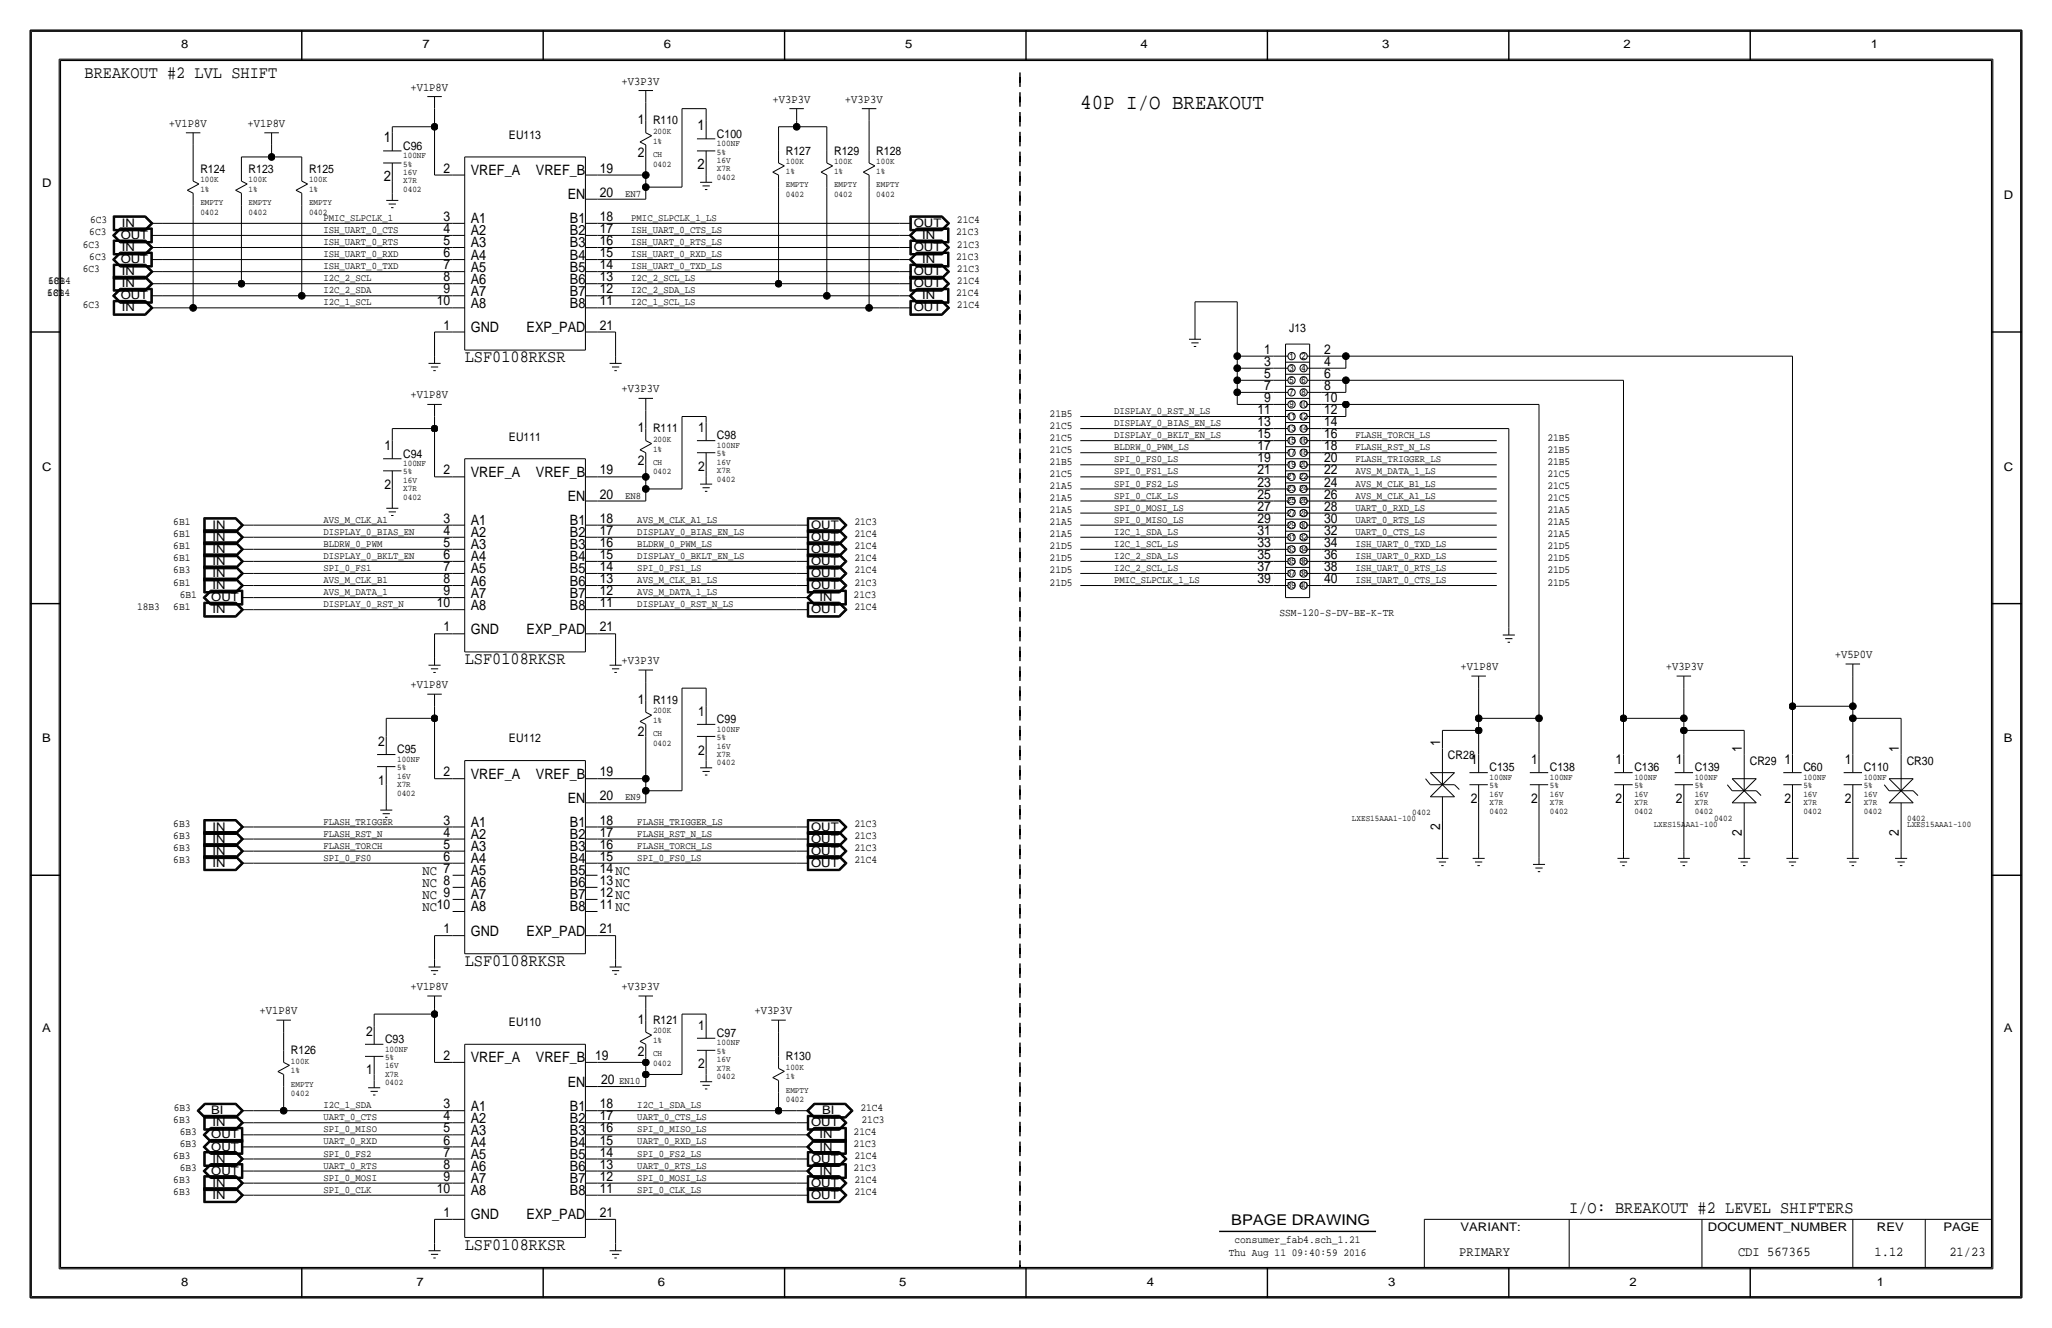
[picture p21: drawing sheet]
<svg xmlns="http://www.w3.org/2000/svg" width="432mm" height="279mm" viewBox="0 0 432 279" stroke-linecap="round" stroke-linejoin="round" font-family="sans-serif">
<defs><g id="words">
<text font-size="4.5" x="227.3" y="22.9">40P I/O BREAKOUT</text>
<g font-size="3.6">
<text x="17.8" y="16.5">BREAKOUT #2 LVL SHIFT</text>
<text x="97.8" y="76.2">LSF0108RKSR</text>
<text x="97.8" y="139.7">LSF0108RKSR</text>
<text x="97.8" y="203.2">LSF0108RKSR</text>
<text x="330.2" y="255.3">I/O: BREAKOUT #2 LEVEL SHIFTERS</text>
<text x="97.8" y="262.9">LSF0108RKSR</text>
</g>
<g font-size="3.1">
<text x="80.8" y="30">1</text>
<text x="146.8" y="27.4">1</text>
<text x="146.8" y="35.6">2</text>
<text x="80.8" y="38.1">2</text>
<text x="259.1" y="257.8">BPAGE DRAWING</text>
</g>
<g font-size="3">
<text x="99.1" y="36.8">VREF_A</text>
<text x="112.8" y="36.8">VREF_B</text>
<text x="119.5" y="41.9">EN</text>
<text x="99.1" y="47">A1</text>
<text x="119.9" y="47">B1</text>
<text x="99.1" y="52.1">A3</text>
<text x="99.1" y="49.5">A2</text>
<text x="119.9" y="52.1">B3</text>
<text x="119.9" y="49.5">B2</text>
<text x="99.1" y="54.6">A4</text>
<text x="99.1" y="57.1">A5</text>
<text x="99.1" y="59.7">A6</text>
<text x="119.9" y="59.7">B6</text>
<text x="119.9" y="57.1">B5</text>
<text x="119.9" y="54.6">B4</text>
<text x="99.1" y="62.2">A7</text>
<text x="99.1" y="64.8">A8</text>
<text x="119.9" y="62.2">B7</text>
<text x="119.9" y="64.8">B8</text>
<text x="99.1" y="69.8">GND</text>
<text x="110.8" y="69.8">EXP_PAD</text>
<text x="99.1" y="100.3">VREF_A</text>
<text x="112.8" y="100.3">VREF_B</text>
<text x="119.5" y="105.4">EN</text>
<text x="99.1" y="110.5">A1</text>
<text x="99.1" y="113">A2</text>
<text x="119.9" y="110.5">B1</text>
<text x="119.9" y="113">B2</text>
<text x="99.1" y="115.6">A3</text>
<text x="99.1" y="118.1">A4</text>
<text x="119.9" y="118.1">B4</text>
<text x="119.9" y="115.6">B3</text>
<text x="99.1" y="120.6">A5</text>
<text x="99.1" y="123.2">A6</text>
<text x="99.1" y="125.7">A7</text>
<text x="119.9" y="125.7">B7</text>
<text x="119.9" y="123.2">B6</text>
<text x="119.9" y="120.6">B5</text>
<text x="99.1" y="128.3">A8</text>
<text x="119.9" y="128.3">B8</text>
<text x="99.1" y="133.3">GND</text>
<text x="110.8" y="133.3">EXP_PAD</text>
<text x="99.1" y="163.8">VREF_A</text>
<text x="112.8" y="163.8">VREF_B</text>
<text x="99.1" y="174">A1</text>
<text x="119.5" y="168.9">EN</text>
<text x="119.9" y="174">B1</text>
<text x="99.1" y="179.1">A3</text>
<text x="99.1" y="176.5">A2</text>
<text x="119.9" y="179.1">B3</text>
<text x="119.9" y="176.5">B2</text>
<text x="99.1" y="181.6">A4</text>
<text x="99.1" y="184.1">A5</text>
<text x="119.9" y="184.1">B5</text>
<text x="119.9" y="181.6">B4</text>
<text x="99.1" y="186.7">A6</text>
<text x="99.1" y="189.2">A7</text>
<text x="99.1" y="191.8">A8</text>
<text x="119.9" y="189.2">B7</text>
<text x="119.9" y="186.7">B6</text>
<text x="119.9" y="191.8">B8</text>
<text x="99.1" y="196.8">GND</text>
<text x="110.8" y="196.8">EXP_PAD</text>
<text x="99.1" y="223.5">VREF_A</text>
<text x="112.8" y="223.5">VREF_B</text>
<text x="99.1" y="233.7">A1</text>
<text x="119.5" y="228.6">EN</text>
<text x="119.9" y="233.7">B1</text>
<text x="99.1" y="238.8">A3</text>
<text x="99.1" y="236.2">A2</text>
<text x="119.9" y="238.8">B3</text>
<text x="119.9" y="236.2">B2</text>
<text x="99.1" y="241.3">A4</text>
<text x="99.1" y="243.8">A5</text>
<text x="119.9" y="243.8">B5</text>
<text x="119.9" y="241.3">B4</text>
<text x="99.1" y="246.4">A6</text>
<text x="99.1" y="248.9">A7</text>
<text x="99.1" y="251.5">A8</text>
<text x="119.9" y="248.9">B7</text>
<text x="119.9" y="246.4">B6</text>
<text x="119.9" y="251.5">B8</text>
<text x="99.1" y="256.5">GND</text>
<text x="110.8" y="256.5">EXP_PAD</text>
</g>
<g font-size="2.9">
<text x="134.2" y="26.2">1</text>
<text x="134.2" y="33">2</text>
<text x="93.3" y="36.3">2</text>
<text x="126.2" y="41.4">20</text>
<text x="126.2" y="36.3">19</text>
<text x="93.3" y="46.5">3</text>
<text x="126.2" y="46.5">18</text>
<text x="93.3" y="51.6">5</text>
<text x="93.3" y="49">4</text>
<text x="126.2" y="51.6">16</text>
<text x="126.2" y="49">17</text>
<text x="93.3" y="59.2">8</text>
<text x="93.3" y="56.6">7</text>
<text x="93.3" y="54.1">6</text>
<text x="126.2" y="59.2">13</text>
<text x="126.2" y="56.6">14</text>
<text x="126.2" y="54.1">15</text>
<text x="91.9" y="64.3">10</text>
<text x="93.3" y="61.7">9</text>
<text x="126.2" y="64.3">11</text>
<text x="126.2" y="61.7">12</text>
<text x="93.3" y="69.3">1</text>
<text x="126.2" y="69.3">21</text>
<text x="266" y="77">3</text>
<text x="266" y="74.4">1</text>
<text x="278.6" y="77">4</text>
<text x="278.6" y="74.4">2</text>
<text x="266" y="82">7</text>
<text x="266" y="79.5">5</text>
<text x="278.6" y="82">8</text>
<text x="278.6" y="79.5">6</text>
<text x="264.6" y="89.7">13</text>
<text x="264.6" y="87.1">11</text>
<text x="266" y="84.6">9</text>
<text x="278.6" y="84.6">10</text>
<text x="278.6" y="89.7">14</text>
<text x="278.6" y="87.1">12</text>
<text x="80.9" y="94.7">1</text>
<text x="134.2" y="90.9">1</text>
<text x="146.9" y="90.9">1</text>
<text x="264.6" y="94.7">17</text>
<text x="264.6" y="92.2">15</text>
<text x="278.6" y="94.7">18</text>
<text x="278.6" y="92.2">16</text>
<text x="93.3" y="99.8">2</text>
<text x="126.2" y="99.8">19</text>
<text x="134.2" y="97.8">2</text>
<text x="146.9" y="99.1">2</text>
<text x="264.6" y="97.3">19</text>
<text x="264.6" y="99.8">21</text>
<text x="278.6" y="99.8">22</text>
<text x="278.6" y="97.3">20</text>
<text x="80.9" y="102.9">2</text>
<text x="126.2" y="104.9">20</text>
<text x="264.6" y="107.4">27</text>
<text x="264.6" y="104.9">25</text>
<text x="264.6" y="102.4">23</text>
<text x="278.6" y="107.4">28</text>
<text x="278.6" y="104.9">26</text>
<text x="278.6" y="102.4">24</text>
<text x="93.3" y="112.5">4</text>
<text x="93.3" y="110">3</text>
<text x="126.2" y="110">18</text>
<text x="126.2" y="112.5">17</text>
<text x="264.6" y="112.5">31</text>
<text x="264.6" y="110">29</text>
<text x="278.6" y="112.5">32</text>
<text x="278.6" y="110">30</text>
<text x="93.3" y="117.6">6</text>
<text x="93.3" y="115.1">5</text>
<text x="126.2" y="117.6">15</text>
<text x="126.2" y="115.1">16</text>
<text x="264.6" y="117.6">35</text>
<text x="264.6" y="115.1">33</text>
<text x="278.6" y="117.6">36</text>
<text x="278.6" y="115.1">34</text>
<text x="93.3" y="125.2">9</text>
<text x="93.3" y="122.7">8</text>
<text x="93.3" y="120.1">7</text>
<text x="126.2" y="125.2">12</text>
<text x="126.2" y="122.7">13</text>
<text x="126.2" y="120.1">14</text>
<text x="264.6" y="122.7">39</text>
<text x="264.6" y="120.1">37</text>
<text x="278.6" y="122.7">40</text>
<text x="278.6" y="120.1">38</text>
<text x="91.9" y="127.8">10</text>
<text x="126.2" y="127.8">11</text>
<text x="93.3" y="132.8">1</text>
<text x="126.2" y="132.8">21</text>
<text x="134.2" y="148.1">1</text>
<text x="134.2" y="154.9">2</text>
<text x="146.9" y="150.6">1</text>
<text x="79.6" y="157">2</text>
<text x="146.9" y="158.8">2</text>
<text x="303" y="157" transform="rotate(-90 303 157)">1</text>
<text x="309.5" y="160.8">1</text>
<text x="322.2" y="160.8">1</text>
<text x="340" y="160.8">1</text>
<text x="352.7" y="160.8">1</text>
<text x="366.5" y="158.2" transform="rotate(-90 366.5 158.2)">1</text>
<text x="375.5" y="160.8">1</text>
<text x="388.2" y="160.8">1</text>
<text x="399.5" y="158.2" transform="rotate(-90 399.5 158.2)">1</text>
<text x="79.6" y="165.1">1</text>
<text x="93.3" y="163.3">2</text>
<text x="126.2" y="163.3">19</text>
<text x="93.3" y="173.5">3</text>
<text x="126.2" y="168.4">20</text>
<text x="126.2" y="173.5">18</text>
<text x="309.5" y="168.9">2</text>
<text x="322.2" y="168.9">2</text>
<text x="340" y="168.9">2</text>
<text x="352.7" y="168.9">2</text>
<text x="375.5" y="168.9">2</text>
<text x="388.2" y="168.9">2</text>
<text x="93.3" y="176">4</text>
<text x="93.3" y="178.6">5</text>
<text x="126.2" y="178.6">16</text>
<text x="126.2" y="176">17</text>
<text x="303" y="174.6" transform="rotate(-90 303 174.6)">2</text>
<text x="366.5" y="175.9" transform="rotate(-90 366.5 175.9)">2</text>
<text x="399.5" y="175.9" transform="rotate(-90 399.5 175.9)">2</text>
<text x="88.9" y="184.2">NC 7</text>
<text x="93.3" y="181.1">6</text>
<text x="126.2" y="183.6">14NC</text>
<text x="126.2" y="181.1">15</text>
<text x="88.9" y="186.7">NC 8</text>
<text x="88.9" y="191.8">NC10</text>
<text x="88.9" y="189.2">NC 9</text>
<text x="126.2" y="186.2">13NC</text>
<text x="126.2" y="191.3">11NC</text>
<text x="126.2" y="188.7">12NC</text>
<text x="93.3" y="196.3">1</text>
<text x="126.2" y="196.3">21</text>
<text x="134.2" y="215.4">1</text>
<text x="77.1" y="217.9">2</text>
<text x="146.9" y="216.7">1</text>
<text x="77.1" y="226.1">1</text>
<text x="93.3" y="223">2</text>
<text x="125.2" y="223">19</text>
<text x="134.2" y="222.2">2</text>
<text x="146.9" y="224.8">2</text>
<text x="93.3" y="233.2">3</text>
<text x="126.2" y="233.2">18</text>
<text x="126.5" y="228.1">20</text>
<text x="93.3" y="238.3">5</text>
<text x="93.3" y="235.7">4</text>
<text x="126.2" y="238.3">16</text>
<text x="126.2" y="235.7">17</text>
<text x="93.3" y="245.9">8</text>
<text x="93.3" y="243.3">7</text>
<text x="93.3" y="240.8">6</text>
<text x="126.2" y="245.9">13</text>
<text x="126.2" y="243.3">14</text>
<text x="126.2" y="240.8">15</text>
<text x="91.9" y="251">10</text>
<text x="93.3" y="248.4">9</text>
<text x="126.2" y="248.4">12</text>
<text x="126.2" y="251">11</text>
<text x="93.3" y="256">1</text>
<text x="126.2" y="256">21</text>
<text x="307.1" y="264.2">PRIMARY</text>
<text x="365.7" y="264.2">CDI 567365</text>
<text x="394.5" y="264.2">1.12</text>
<text x="410.2" y="264.2">21/23</text>
</g>
<g font-size="2.5">
<text x="38.1" y="10.2">8</text>
<text x="88.9" y="10.2">7</text>
<text x="139.7" y="10.2">6</text>
<text x="190.5" y="10.2">5</text>
<text x="240" y="10.2">4</text>
<text x="290.8" y="10.2">3</text>
<text x="341.6" y="10.2">2</text>
<text x="393.7" y="10.2">1</text>
<text x="130.8" y="17.8">+V3P3V</text>
<text x="86.4" y="19">+V1P8V</text>
<text x="162.6" y="21.6">+V3P3V</text>
<text x="177.8" y="21.6">+V3P3V</text>
<text x="35.6" y="26.7">+V1P8V</text>
<text x="52.1" y="26.7">+V1P8V</text>
<text x="107.1" y="29.2">EU113</text>
<text x="137.4" y="26.2">R110</text>
<text x="150.9" y="29">C100</text>
<text x="84.8" y="31.5">C96</text>
<text x="165.4" y="32.5">R127</text>
<text x="175.5" y="32.5">R129</text>
<text x="184.4" y="32.5">R128</text>
<text x="8.9" y="39.4">D</text>
<text x="42.2" y="36.3">R124</text>
<text x="52.3" y="36.3">R123</text>
<text x="65" y="36.3">R125</text>
<text x="421.6" y="41.9">D</text>
<text x="25.7" y="47.8">IN</text>
<text x="192.3" y="47.8">OUT</text>
<text x="25.4" y="50.3">OUT</text>
<text x="25.7" y="52.8">IN</text>
<text x="192.3" y="52.8">OUT</text>
<text x="194.1" y="50.3">IN</text>
<text x="25.4" y="55.4">OUT</text>
<text x="25.7" y="57.9">IN</text>
<text x="192.3" y="57.9">OUT</text>
<text x="194.1" y="55.4">IN</text>
<text x="25.4" y="63">OUT</text>
<text x="25.7" y="65.5">IN</text>
<text x="25.7" y="60.5">IN</text>
<text x="192.3" y="65.5">OUT</text>
<text x="192.3" y="60.5">OUT</text>
<text x="194.1" y="63">IN</text>
<text x="271.3" y="69.8">J13</text>
<text x="86.4" y="83.8">+V1P8V</text>
<text x="130.8" y="82.5">+V3P3V</text>
<text x="107.1" y="92.7">EU111</text>
<text x="137.4" y="90.9">R111</text>
<text x="150.9" y="92.5">C98</text>
<text x="8.9" y="99.1">C</text>
<text x="84.8" y="96.3">C94</text>
<text x="421.6" y="99.1">C</text>
<text x="44.7" y="113.8">IN</text>
<text x="44.7" y="111.3">IN</text>
<text x="170.7" y="113.8">OUT</text>
<text x="170.7" y="111.3">OUT</text>
<text x="44.7" y="118.9">IN</text>
<text x="44.7" y="116.3">IN</text>
<text x="170.7" y="118.9">OUT</text>
<text x="170.7" y="116.3">OUT</text>
<text x="44.7" y="124">IN</text>
<text x="44.7" y="121.4">IN</text>
<text x="170.7" y="124">OUT</text>
<text x="170.7" y="121.4">OUT</text>
<text x="44.4" y="126.5">OUT</text>
<text x="44.7" y="129">IN</text>
<text x="170.7" y="129">OUT</text>
<text x="172.5" y="126.5">IN</text>
<text x="130.8" y="139.7">+V3P3V</text>
<text x="307.3" y="141">+V1P8V</text>
<text x="350.5" y="141">+V3P3V</text>
<text x="386.1" y="138.4">+V5P0V</text>
<text x="86.4" y="144.8">+V1P8V</text>
<text x="137.4" y="148.1">R119</text>
<text x="150.9" y="152.1">C99</text>
<text x="8.9" y="156.2">B</text>
<text x="83.6" y="158.5">C95</text>
<text x="107.1" y="156.2">EU112</text>
<text x="304.7" y="159.7">CR28</text>
<text x="368.2" y="161">CR29</text>
<text x="401.2" y="161">CR30</text>
<text x="421.6" y="156.2">B</text>
<text x="313.4" y="162.3">C135</text>
<text x="326.1" y="162.3">C138</text>
<text x="343.9" y="162.3">C136</text>
<text x="356.6" y="162.3">C139</text>
<text x="379.5" y="162.3">C60</text>
<text x="392.2" y="162.3">C110</text>
<text x="44.7" y="179.8">IN</text>
<text x="44.7" y="177.3">IN</text>
<text x="44.7" y="174.8">IN</text>
<text x="170.7" y="179.8">OUT</text>
<text x="170.7" y="177.3">OUT</text>
<text x="170.7" y="174.8">OUT</text>
<text x="44.7" y="182.4">IN</text>
<text x="170.7" y="182.4">OUT</text>
<text x="86.4" y="208.3">+V1P8V</text>
<text x="130.8" y="208.3">+V3P3V</text>
<text x="54.6" y="213.4">+V1P8V</text>
<text x="107.1" y="215.9">EU110</text>
<text x="137.4" y="215.4">R121</text>
<text x="158.7" y="213.4">+V3P3V</text>
<text x="8.9" y="217.2">A</text>
<text x="61.2" y="221.7">R126</text>
<text x="81" y="219.5">C93</text>
<text x="150.9" y="218.2">C97</text>
<text x="421.6" y="217.2">A</text>
<text x="165.4" y="223">R130</text>
<text x="44.4" y="239.5">OUT</text>
<text x="44.4" y="234.4">BI</text>
<text x="44.7" y="237">IN</text>
<text x="170.7" y="237">OUT</text>
<text x="172.5" y="239.5">IN</text>
<text x="173" y="234.4">BI</text>
<text x="44.4" y="242.1">OUT</text>
<text x="44.7" y="244.6">IN</text>
<text x="170.7" y="244.6">OUT</text>
<text x="172.5" y="242.1">IN</text>
<text x="44.4" y="247.1">OUT</text>
<text x="44.7" y="249.7">IN</text>
<text x="170.7" y="249.7">OUT</text>
<text x="172.5" y="247.1">IN</text>
<text x="44.7" y="252.2">IN</text>
<text x="170.7" y="252.2">OUT</text>
<text x="307.3" y="259.1">VARIANT:</text>
<text x="359.4" y="259.1">DOCUMENT_NUMBER</text>
<text x="395" y="259.1">REV</text>
<text x="408.9" y="259.1">PAGE</text>
<text x="38.1" y="270.5">8</text>
<text x="87.6" y="270.5">7</text>
<text x="138.4" y="270.5">6</text>
<text x="189.2" y="270.5">5</text>
<text x="241.3" y="270.5">4</text>
<text x="292.1" y="270.5">3</text>
<text x="342.9" y="270.5">2</text>
<text x="395" y="270.5">1</text>
</g>
<g font-size="2.3">
<text x="18.9" y="47">6C3</text>
<text x="201.4" y="47">21C4</text>
<text x="17.4" y="52.1">6C3</text>
<text x="18.8" y="49.5">6C3</text>
<text x="201.2" y="49.5">21C3</text>
<text x="201.4" y="52.1">21C3</text>
<text x="10.1" y="59.7">6C1</text>
<text x="10.1" y="59.7">18B4</text>
<text x="17.4" y="57.2">6C3</text>
<text x="18.8" y="54.6">6C3</text>
<text x="201.2" y="54.6">21C3</text>
<text x="201.4" y="59.7">21C4</text>
<text x="201.4" y="57.2">21C3</text>
<text x="10" y="62.2">6C1</text>
<text x="10" y="62.2">18B4</text>
<text x="17.4" y="64.8">6C3</text>
<text x="201.2" y="62.2">21C4</text>
<text x="201.4" y="64.8">21C4</text>
<text x="220.9" y="87.6">21B5</text>
<text x="220.9" y="95.3">21C5</text>
<text x="220.9" y="92.7">21C5</text>
<text x="220.9" y="90.2">21C5</text>
<text x="325.6" y="95.2">21B5</text>
<text x="325.6" y="92.7">21B5</text>
<text x="220.9" y="97.8">21B5</text>
<text x="220.9" y="100.3">21C5</text>
<text x="325.6" y="97.8">21B5</text>
<text x="325.6" y="100.3">21C5</text>
<text x="220.9" y="107.9">21A5</text>
<text x="220.9" y="105.4">21A5</text>
<text x="220.9" y="102.9">21A5</text>
<text x="325.6" y="107.9">21A5</text>
<text x="325.6" y="105.4">21C5</text>
<text x="325.6" y="102.9">21C5</text>
<text x="36.5" y="113">6B1</text>
<text x="36.5" y="110.5">6B1</text>
<text x="179.8" y="113">21C4</text>
<text x="179.8" y="110.5">21C3</text>
<text x="220.9" y="113">21A5</text>
<text x="220.9" y="110.5">21A5</text>
<text x="325.6" y="113">21A5</text>
<text x="325.6" y="110.5">21A5</text>
<text x="36.5" y="118.1">6B1</text>
<text x="36.5" y="115.6">6B1</text>
<text x="179.8" y="118.1">21C4</text>
<text x="179.8" y="115.6">21C4</text>
<text x="220.9" y="118.1">21D5</text>
<text x="220.9" y="115.6">21D5</text>
<text x="325.6" y="118.1">21D5</text>
<text x="325.6" y="115.6">21D5</text>
<text x="36.5" y="123.2">6B1</text>
<text x="36.5" y="120.7">6B3</text>
<text x="37.8" y="125.7">6B1</text>
<text x="179.6" y="125.7">21C3</text>
<text x="179.8" y="123.2">21C3</text>
<text x="179.8" y="120.7">21C4</text>
<text x="220.9" y="120.7">21D5</text>
<text x="220.9" y="123.2">21D5</text>
<text x="325.6" y="123.2">21D5</text>
<text x="325.6" y="120.7">21D5</text>
<text x="28.9" y="128.3">18B3</text>
<text x="36.5" y="128.3">6B1</text>
<text x="179.8" y="128.3">21C4</text>
<text x="269.2" y="129.5">SSM-120-S-DV-BE-K-TR</text>
<text x="36.5" y="174">6B3</text>
<text x="179.8" y="174">21C3</text>
<text x="36.5" y="176.5">6B3</text>
<text x="36.5" y="179.1">6B3</text>
<text x="179.8" y="179.1">21C3</text>
<text x="179.8" y="176.5">21C3</text>
<text x="36.5" y="181.6">6B3</text>
<text x="179.8" y="181.6">21C4</text>
<text x="36.6" y="233.7">6B3</text>
<text x="181.1" y="233.7">21C4</text>
<text x="36.5" y="236.2">6B3</text>
<text x="37.8" y="238.8">6B3</text>
<text x="179.6" y="238.8">21C4</text>
<text x="181.3" y="236.2">21C3</text>
<text x="36.5" y="243.8">6B3</text>
<text x="37.8" y="241.3">6B3</text>
<text x="179.6" y="241.3">21C3</text>
<text x="179.8" y="243.8">21C4</text>
<text x="36.5" y="251.5">6B3</text>
<text x="36.5" y="248.9">6B3</text>
<text x="37.8" y="246.4">6B3</text>
<text x="179.6" y="246.4">21C3</text>
<text x="179.8" y="251.5">21C4</text>
<text x="179.8" y="248.9">21C4</text>
<text x="259.8" y="261.6">consumer_fab4.sch_1.21</text>
<text x="258.6" y="264.2">Thu Aug 11 09:40:59 2016</text>
</g>
<g font-size="2.1">
<text x="131.6" y="41.4">EN7</text>
<text x="68.1" y="46.5">PMIC_SLPCLK_1</text>
<text x="132.8" y="46.5">PMIC_SLPCLK_1_LS</text>
<text x="68.1" y="51.6">ISH_UART_0_RTS</text>
<text x="68.1" y="49">ISH_UART_0_CTS</text>
<text x="132.8" y="49">ISH_UART_0_CTS_LS</text>
<text x="132.8" y="51.6">ISH_UART_0_RTS_LS</text>
<text x="68.1" y="59.2">I2C_2_SCL</text>
<text x="68.1" y="54.1">ISH_UART_0_RXD</text>
<text x="68.1" y="56.6">ISH_UART_0_TXD</text>
<text x="132.8" y="59.2">I2C_2_SCL_LS</text>
<text x="132.8" y="54.1">ISH_UART_0_RXD_LS</text>
<text x="132.8" y="56.6">ISH_UART_0_TXD_LS</text>
<text x="68.1" y="64.3">I2C_1_SCL</text>
<text x="68.1" y="61.7">I2C_2_SDA</text>
<text x="132.8" y="61.7">I2C_2_SDA_LS</text>
<text x="132.8" y="64.3">I2C_1_SCL_LS</text>
<text x="234.4" y="89.7">DISPLAY_0_BIAS_EN_LS</text>
<text x="234.4" y="87.1">DISPLAY_0_RST_N_LS</text>
<text x="234.4" y="94.7">BLDRW_0_PWM_LS</text>
<text x="234.4" y="92.2">DISPLAY_0_BKLT_EN_LS</text>
<text x="285.2" y="92.2">FLASH_TORCH_LS</text>
<text x="285.2" y="94.7">FLASH_RST_N_LS</text>
<text x="234.4" y="97.3">SPI_0_FS0_LS</text>
<text x="234.4" y="99.8">SPI_0_FS1_LS</text>
<text x="285.2" y="99.8">AVS_M_DATA_1_LS</text>
<text x="285.2" y="97.3">FLASH_TRIGGER_LS</text>
<text x="131.6" y="104.9">EN8</text>
<text x="234.4" y="107.4">SPI_0_MOSI_LS</text>
<text x="234.4" y="104.9">SPI_0_CLK_LS</text>
<text x="234.4" y="102.4">SPI_0_FS2_LS</text>
<text x="285.2" y="107.4">UART_0_RXD_LS</text>
<text x="285.2" y="104.9">AVS_M_CLK_A1_LS</text>
<text x="285.2" y="102.4">AVS_M_CLK_B1_LS</text>
<text x="68.1" y="112.5">DISPLAY_0_BIAS_EN</text>
<text x="68.1" y="110">AVS_M_CLK_A1</text>
<text x="134.1" y="112.5">DISPLAY_0_BIAS_EN_LS</text>
<text x="134.1" y="110">AVS_M_CLK_A1_LS</text>
<text x="234.4" y="112.5">I2C_1_SDA_LS</text>
<text x="234.4" y="110">SPI_0_MISO_LS</text>
<text x="285.2" y="112.5">UART_0_CTS_LS</text>
<text x="285.2" y="110">UART_0_RTS_LS</text>
<text x="68.1" y="117.6">DISPLAY_0_BKLT_EN</text>
<text x="68.1" y="115.1">BLDRW_0_PWM</text>
<text x="134.1" y="117.6">DISPLAY_0_BKLT_EN_LS</text>
<text x="134.1" y="115.1">BLDRW_0_PWM_LS</text>
<text x="234.4" y="117.6">I2C_2_SDA_LS</text>
<text x="234.4" y="115.1">I2C_1_SCL_LS</text>
<text x="285.2" y="117.6">ISH_UART_0_RXD_LS</text>
<text x="285.2" y="115.1">ISH_UART_0_TXD_LS</text>
<text x="68.1" y="122.7">AVS_M_CLK_B1</text>
<text x="68.1" y="120.1">SPI_0_FS1</text>
<text x="68.1" y="125.2">AVS_M_DATA_1</text>
<text x="134.1" y="125.2">AVS_M_DATA_1_LS</text>
<text x="134.1" y="122.7">AVS_M_CLK_B1_LS</text>
<text x="134.1" y="120.1">SPI_0_FS1_LS</text>
<text x="234.4" y="120.1">I2C_2_SCL_LS</text>
<text x="234.4" y="122.7">PMIC_SLPCLK_1_LS</text>
<text x="285.2" y="122.7">ISH_UART_0_CTS_LS</text>
<text x="285.2" y="120.1">ISH_UART_0_RTS_LS</text>
<text x="68.1" y="127.8">DISPLAY_0_RST_N</text>
<text x="134.1" y="127.8">DISPLAY_0_RST_N_LS</text>
<text x="68.1" y="173.5">FLASH_TRIGGER</text>
<text x="131.6" y="168.4">EN9</text>
<text x="134.1" y="173.5">FLASH_TRIGGER_LS</text>
<text x="68.1" y="176">FLASH_RST_N</text>
<text x="68.1" y="178.6">FLASH_TORCH</text>
<text x="134.1" y="178.6">FLASH_TORCH_LS</text>
<text x="134.1" y="176">FLASH_RST_N_LS</text>
<text x="68.1" y="181.1">SPI_0_FS0</text>
<text x="134.1" y="181.1">SPI_0_FS0_LS</text>
<text x="68.1" y="233.2">I2C_1_SDA</text>
<text x="130.3" y="228.1">EN10</text>
<text x="134.1" y="233.2">I2C_1_SDA_LS</text>
<text x="68.1" y="235.7">UART_0_CTS</text>
<text x="68.1" y="238.2">SPI_0_MISO</text>
<text x="134.1" y="238.2">SPI_0_MISO_LS</text>
<text x="134.1" y="235.7">UART_0_CTS_LS</text>
<text x="68.1" y="245.9">UART_0_RTS</text>
<text x="68.1" y="243.3">SPI_0_FS2</text>
<text x="68.1" y="240.8">UART_0_RXD</text>
<text x="134.1" y="245.9">UART_0_RTS_LS</text>
<text x="134.1" y="243.3">SPI_0_FS2_LS</text>
<text x="134.1" y="240.8">UART_0_RXD_LS</text>
<text x="68.1" y="251">SPI_0_CLK</text>
<text x="68.1" y="248.4">SPI_0_MOSI</text>
<text x="134.1" y="250.9">SPI_0_CLK_LS</text>
<text x="134.1" y="248.4">SPI_0_MOSI_LS</text>
</g>
<g font-size="1.8">
<text x="137.4" y="28.2">200K</text>
<text x="84.8" y="33.3">100NF</text>
<text x="84.8" y="35.1">5%</text>
<text x="137.4" y="30.2">1%</text>
<text x="137.4" y="35.1">0402</text>
<text x="137.4" y="33">CH</text>
<text x="150.9" y="30.7">100NF</text>
<text x="150.9" y="32.5">5%</text>
<text x="150.9" y="34.3">16V</text>
<text x="165.4" y="34.5">100K</text>
<text x="175.5" y="34.5">100K</text>
<text x="184.4" y="34.5">100K</text>
<text x="42.2" y="38.4">100K</text>
<text x="42.2" y="40.4">1%</text>
<text x="52.3" y="38.4">100K</text>
<text x="52.3" y="40.4">1%</text>
<text x="65" y="38.4">100K</text>
<text x="65" y="40.4">1%</text>
<text x="84.8" y="40.4">0402</text>
<text x="84.8" y="36.8">16V</text>
<text x="84.8" y="38.6">X7R</text>
<text x="150.9" y="37.8">0402</text>
<text x="150.9" y="36.1">X7R</text>
<text x="165.4" y="39.4">EMPTY</text>
<text x="165.4" y="41.4">0402</text>
<text x="165.4" y="36.6">1%</text>
<text x="175.5" y="39.4">EMPTY</text>
<text x="175.5" y="41.4">0402</text>
<text x="175.5" y="36.6">1%</text>
<text x="184.4" y="39.4">EMPTY</text>
<text x="184.4" y="41.4">0402</text>
<text x="184.4" y="36.6">1%</text>
<text x="42.2" y="45.2">0402</text>
<text x="42.2" y="43.2">EMPTY</text>
<text x="52.3" y="45.2">0402</text>
<text x="52.3" y="43.2">EMPTY</text>
<text x="65" y="45.2">0402</text>
<text x="65" y="43.2">EMPTY</text>
<text x="271.3" y="75.4">1</text>
<text x="271.3" y="78">3</text>
<text x="273.9" y="75.4">2</text>
<text x="273.9" y="78">4</text>
<text x="271.3" y="83.1">7</text>
<text x="271.3" y="80.5">5</text>
<text x="273.9" y="83.1">8</text>
<text x="273.9" y="80.5">6</text>
<text x="270.9" y="88.1">11</text>
<text x="271.3" y="85.6">9</text>
<text x="273.4" y="85.6">10</text>
<text x="273.4" y="88.1">12</text>
<text x="137.4" y="93">200K</text>
<text x="137.4" y="95">1%</text>
<text x="150.9" y="94.2">100NF</text>
<text x="270.9" y="90.7">13</text>
<text x="270.9" y="95.8">17</text>
<text x="270.9" y="93.2">15</text>
<text x="273.4" y="93.2">16</text>
<text x="273.4" y="95.8">18</text>
<text x="273.4" y="90.7">14</text>
<text x="84.8" y="98">100NF</text>
<text x="84.8" y="99.8">5%</text>
<text x="84.8" y="101.6">16V</text>
<text x="137.4" y="99.8">0402</text>
<text x="137.4" y="97.8">CH</text>
<text x="150.9" y="96">5%</text>
<text x="150.9" y="101.3">0402</text>
<text x="150.9" y="97.8">16V</text>
<text x="150.9" y="99.6">X7R</text>
<text x="270.9" y="98.3">19</text>
<text x="270.9" y="100.8">21</text>
<text x="273.4" y="98.3">20</text>
<text x="273.4" y="100.8">22</text>
<text x="84.8" y="105.2">0402</text>
<text x="84.8" y="103.4">X7R</text>
<text x="270.9" y="103.4">23</text>
<text x="270.9" y="105.9">25</text>
<text x="273.4" y="103.4">24</text>
<text x="273.4" y="105.9">26</text>
<text x="270.9" y="111">29</text>
<text x="270.9" y="113.5">31</text>
<text x="270.9" y="108.5">27</text>
<text x="273.4" y="108.5">28</text>
<text x="273.4" y="111">30</text>
<text x="273.4" y="113.5">32</text>
<text x="270.9" y="116.1">33</text>
<text x="270.9" y="118.6">35</text>
<text x="273.4" y="116.1">34</text>
<text x="273.4" y="118.6">36</text>
<text x="270.9" y="123.7">39</text>
<text x="270.9" y="121.2">37</text>
<text x="273.4" y="121.2">38</text>
<text x="273.4" y="123.7">40</text>
<text x="137.4" y="150.1">200K</text>
<text x="137.4" y="152.1">1%</text>
<text x="137.4" y="154.9">CH</text>
<text x="150.9" y="153.9">100NF</text>
<text x="150.9" y="155.7">5%</text>
<text x="83.6" y="160.3">100NF</text>
<text x="137.4" y="157">0402</text>
<text x="150.9" y="161">0402</text>
<text x="150.9" y="159.3">X7R</text>
<text x="150.9" y="157.5">16V</text>
<text x="83.6" y="162.1">5%</text>
<text x="83.6" y="167.4">0402</text>
<text x="83.6" y="163.8">16V</text>
<text x="83.6" y="165.6">X7R</text>
<text x="313.4" y="167.6">16V</text>
<text x="313.4" y="165.9">5%</text>
<text x="313.4" y="164.1">100NF</text>
<text x="326.1" y="164.1">100NF</text>
<text x="326.1" y="165.9">5%</text>
<text x="326.1" y="167.6">16V</text>
<text x="343.9" y="164.1">100NF</text>
<text x="343.9" y="165.9">5%</text>
<text x="343.9" y="167.6">16V</text>
<text x="356.6" y="164.1">100NF</text>
<text x="356.6" y="165.9">5%</text>
<text x="356.6" y="167.6">16V</text>
<text x="379.5" y="164.1">100NF</text>
<text x="379.5" y="165.9">5%</text>
<text x="379.5" y="167.6">16V</text>
<text x="392.2" y="167.6">16V</text>
<text x="392.2" y="165.9">5%</text>
<text x="392.2" y="164.1">100NF</text>
<text x="284.5" y="172.7">LXES15AAA1-100</text>
<text x="297.2" y="171.4">0402</text>
<text x="313.4" y="169.4">X7R</text>
<text x="313.4" y="171.2">0402</text>
<text x="326.1" y="171.2">0402</text>
<text x="326.1" y="169.4">X7R</text>
<text x="343.9" y="171.2">0402</text>
<text x="343.9" y="169.4">X7R</text>
<text x="348" y="174">LXES15AAA1-100</text>
<text x="356.6" y="171.2">0402</text>
<text x="356.6" y="169.4">X7R</text>
<text x="360.7" y="172.7">0402</text>
<text x="379.5" y="171.2">0402</text>
<text x="379.5" y="169.4">X7R</text>
<text x="392.2" y="169.4">X7R</text>
<text x="392.2" y="171.2">0402</text>
<text x="401.3" y="174">LXES15AAA1-100</text>
<text x="401.3" y="172.7">0402</text>
<text x="81" y="221.2">100NF</text>
<text x="137.4" y="217.4">200K</text>
<text x="137.4" y="219.5">1%</text>
<text x="150.9" y="221.7">5%</text>
<text x="150.9" y="220">100NF</text>
<text x="61.2" y="223.8">100K</text>
<text x="61.2" y="225.8">1%</text>
<text x="81" y="223">5%</text>
<text x="81" y="224.8">16V</text>
<text x="81" y="226.6">X7R</text>
<text x="137.4" y="224.3">0402</text>
<text x="137.4" y="222.3">CH</text>
<text x="150.9" y="227.1">0402</text>
<text x="150.9" y="223.5">16V</text>
<text x="150.9" y="225.3">X7R</text>
<text x="165.4" y="227.1">1%</text>
<text x="165.4" y="225">100K</text>
<text x="61.2" y="230.6">0402</text>
<text x="61.2" y="228.6">EMPTY</text>
<text x="81" y="228.3">0402</text>
<text x="165.4" y="229.9">EMPTY</text>
<text x="165.4" y="231.9">0402</text>
</g>
</g></defs>
<g fill="none" stroke="#000" stroke-width=".21">
<path d="M6.6 6.6h418.6zM6.6 6.6v266.2zM12.4 12.4v254.6zM12.4 12.4h407zM134.4 19.1h3zM135.9 19.1v2.5zM419.4 12.4v254.6zM425.2 6.6v266.2zM39.1 27.9h3.1zM40.6 30.5v5.1zM40.6 35.6v2.5zM40.6 38.1l1.3 .6z"/>
<path d="M40.6 27.9v2.6zM50.8 33h6.3zM50.8 33v2.6zM50.8 35.6v2.5zM50.8 38.1l1.2 .6zM55.6 27.9h3.1zM57.1 33h6.4zM57.1 30.5v2.5zM57.1 27.9v2.6zM63.5 33v2.6zM63.5 35.6v2.5zM63.5 38.1l1.2 .6z"/>
<path d="M80.6 31.8h3.9zM80.6 34.3h3.9zM82.5 38.1v2.5zM82.5 26.7v1.2zM82.5 34.3v3.8zM82.5 27.9v3.9zM82.6 26.7h8.8zM89.9 20.3h3.1zM91.4 36.8h3.8zM91.4 26.7v10.1zM91.4 22.9v3.8zM91.4 20.3v2.6z"/>
<path d="M95.2 36.8h2.6zM97.8 33h25.4zM97.8 33v40.7zM123.2 36.8h2.5zM123.2 33v40.7zM125.7 36.8h10.2zM134.7 29.9l1.2 .6zM134.7 29.9l2.4-1.4zM135.9 21.6v3.8zM135.9 33v3.8zM135.9 36.8v2.6zM135.9 39.4v2.5z"/>
<path d="M135.9 39.4h7.6zM135.9 25.4v2.5zM135.9 27.9l1.2 .6zM135.9 30.5v2.5zM143.5 22.9v16.5zM143.5 22.9h5.1zM146.7 29.2h3.8zM146.7 31.8h3.8zM147.3 38.4h2.6zM147.8 39.1h1.6zM148.3 39.9h.5zM148.6 35.6v1.2z"/>
<path d="M148.6 22.9v2.5zM148.6 36.8v1.6zM148.6 31.7v3.9zM148.6 25.4v3.8zM162.6 36.2l2.4-1.3zM162.6 36.2l1.2 .6zM163.8 39.4v20.3zM163.8 26.7h3.8zM163.8 26.7v5.1zM163.8 31.8v2.5zM163.8 34.3l1.2 .6zM163.8 36.8v2.6z"/>
<path d="M166.1 22.9h3.1zM167.6 26.7h6.4zM167.6 25.4v1.3zM167.6 22.9v2.5zM172.8 36.2l1.2 .6zM172.8 36.2l2.4-1.3zM174 39.4v22.8zM174 26.7v5zM174 31.8v2.5zM174 34.3l1.2 .6zM174 36.8v2.6zM181.4 22.9h3z"/>
<path d="M181.7 36.2l1.2 .6zM181.7 36.2l2.4-1.3zM182.9 25.4v6.4zM182.9 39.4v25.4zM182.9 31.8v2.5zM182.9 34.3l1.2 .6zM182.9 36.8v2.6zM182.9 22.9v2.5zM23.7 54.6l1.5-1.6zM23.7 49.5l1.5-1.5zM23.7 54.6l1.5 1.6zM23.7 49.5l1.5 1.6z"/>
<path d="M23.8 54.6l1.5 1.5zM23.8 49.5l1.5 1.5zM23.8 58.1h6.8zM23.8 55.6h6.8zM23.8 50.5h6.8zM23.8 45.4h6.8zM23.8 54.6l1.5-1.5zM23.8 49.5l1.5-1.4zM23.8 58.1v3.2zM23.8 55.6v3.1zM23.8 58.7h6.8zM23.8 50.5v3.1z"/>
<path d="M23.8 53.6h6.8zM23.8 45.4v3.2zM23.8 48.6h6.8zM23.9 58.2v3zM23.9 55.7v2.9zM23.9 58.6h6.7zM23.9 50.6v2.9zM23.9 53.5h6.7zM23.9 45.5v3zM23.9 48.5h6.7zM23.9 58.2h6.7zM23.9 55.7h6.7z"/>
<path d="M23.9 50.6h6.7zM23.9 45.5h6.7zM24 54.6l1.3-1.4zM24 49.5l1.3-1.3zM24 54.6l1.3 1.4zM24 49.5l1.3 1.4zM24 58.3v2.8zM24 55.8v2.7zM24 58.5h6.5zM24 50.7v2.7zM24 53.4h6.5zM24 45.6v2.8z"/>
<path d="M24 48.4h6.5zM24 58.3h6.5zM24 55.8h6.5zM24 50.7h6.5zM24 45.6h6.5zM24.1 54.6l1.3 1.3zM24.1 49.5l1.3 1.3zM24.1 54.6l1.3-1.3zM24.1 49.5l1.3-1.2zM24.1 58.4h6.4zM24.1 58.4v2.6zM24.1 55.9h6.4z"/>
<path d="M24.1 55.9v2.5zM24.1 50.8h6.4zM24.1 50.8v2.5zM24.1 53.3h6.4zM24.1 45.7h6.4zM24.1 45.7v2.6zM24.1 48.3h6.4zM25.2 56.2h6.9zM25.2 51.1h6.9zM25.2 53h6.9zM25.2 48h6.9zM25.3 56.1h6.7z"/>
<path d="M25.3 51h6.7zM25.3 53.1h6.7zM25.3 48.1h6.7zM25.3 53.2h6.6zM25.3 56h6.6zM25.3 48.2h6.6zM25.3 50.9h6.6zM25.4 53.3h6.4zM25.4 55.9h6.3zM25.4 48.3h6.4zM25.4 50.8h6.3zM30.5 58.4l1.2 1.3z"/>
<path d="M30.5 55.9l1.2 1.3zM30.5 50.8l1.2 1.3zM30.5 45.7l1.2 1.3zM30.5 58.4l1.3-1.3zM30.5 53.3l1.3-1.2zM30.5 48.3l1.3-1.3zM30.5 58.5l1.4-1.3zM30.5 53.4l1.4-1.3zM30.5 48.4l1.4-1.4zM30.5 58.3l1.4 1.4zM30.5 55.8l1.4 1.4zM30.5 50.7l1.4 1.4z"/>
<path d="M30.5 45.6l1.4 1.4zM30.6 58.2l1.5 1.5zM30.6 55.7l1.5 1.5zM30.6 50.6l1.5 1.5zM30.6 45.5l1.5 1.5zM30.6 58.6l1.5-1.4zM30.6 53.5l1.5-1.4zM30.6 48.5l1.5-1.5zM30.6 58.1l1.6 1.6zM30.6 55.6l1.6 1.6zM30.6 50.5l1.6 1.6zM30.6 45.4l1.6 1.6z"/>
<path d="M30.6 58.7l1.6-1.6zM30.6 53.6l1.6-1.5zM30.6 48.6l1.6-1.6zM31.7 54.6h2.6zM31.7 49.5h2.6zM31.7 59.7h2.6zM31.7 57.2h2.6zM31.7 52.1h2.6zM31.7 47h2.6zM31.7 53.3v2.6zM31.7 48.3v2.5zM31.9 53.2v2.8z"/>
<path d="M31.9 48.2v2.7zM32 53.1v3zM32 48.1v2.9zM32.1 53v3.2zM32.1 48v3.1zM34.3 54.6h60.9zM34.3 57.2h60.9zM34.3 52.1h60.9zM34.3 49.5h60.9zM34.3 47h60.9zM34.3 59.7h16.5zM39.4 40l2.5-1.3z"/>
<path d="M39.4 40l1.2 .6zM40.6 43.2v21.6zM40.6 40.6v2.6zM49.6 40l2.4-1.3zM49.6 40l1.2 .6zM50.8 59.7h44.4zM50.8 43.2v16.5zM50.8 40.6v2.6zM62.3 40l2.4-1.3zM62.3 40l1.2 .6zM63.5 43.2v19zM63.5 40.6v2.6z"/>
<path d="M81.3 42.2h2.5zM81.8 42.9h1.5zM82.3 43.7h.5zM82.5 40.6v1.6zM95.2 59.7h2.6zM95.2 57.2h2.6zM95.2 54.6h2.6zM95.2 52.1h2.6zM95.2 47h2.6zM95.2 49.5h2.6zM123.2 41.9h2.5zM123.2 47h2.5z"/>
<path d="M123.2 49.5h2.5zM123.2 59.7h2.5zM123.2 54.6h2.5zM123.2 52.1h2.5zM123.2 57.2h2.5zM125.7 59.7h38.1zM125.7 41.9h10.2zM125.7 47h63.5zM125.7 49.5h63.5zM125.7 54.6h63.5zM125.7 52.1h63.5zM125.7 57.2h63.5z"/>
<path d="M163.8 59.7h25.4zM189.2 54.6h2.6zM189.2 49.5h2.6zM189.2 59.7h2.6zM189.2 57.2h2.6zM189.2 52.1h2.6zM189.2 47h2.6zM191.3 54.6l1.6 1.6zM191.3 49.5l1.6 1.6zM191.3 54.6l1.6-1.6zM191.3 49.5l1.6-1.5zM191.5 58.1h6.8z"/>
<path d="M191.5 55.6h6.8zM191.5 50.5h6.8zM191.5 45.4h6.8zM191.5 54.6l1.4 1.5zM191.5 49.5l1.4 1.5zM191.5 54.6l1.4-1.5zM191.5 49.5l1.4-1.4zM191.5 58.1v3.2zM191.5 58.7h6.8zM191.5 55.6v3.1zM191.5 53.6h6.8zM191.5 50.5v3.1z"/>
<path d="M191.5 48.6h6.8zM191.5 45.4v3.2zM191.6 58.2v3zM191.6 55.7v2.9zM191.6 58.6h6.6zM191.6 50.6v2.9zM191.6 53.5h6.6zM191.6 45.5v3zM191.6 48.5h6.6zM191.6 58.2h6.6zM191.6 55.7h6.6zM191.6 50.6h6.6z"/>
<path d="M191.6 45.5h6.6zM191.6 54.6l1.4-1.4zM191.6 49.5l1.4-1.3zM191.6 54.6l1.4 1.4zM191.6 49.5l1.4 1.4zM191.7 58.3v2.8zM191.7 55.8v2.7zM191.7 58.5h6.5zM191.7 50.7v2.7zM191.7 53.4h6.5zM191.7 45.6v2.8zM191.7 48.4h6.5z"/>
<path d="M191.7 58.3h6.5zM191.7 55.8h6.5zM191.7 50.7h6.5zM191.7 45.6h6.5zM191.8 54.6l1.2-1.3zM191.8 49.5l1.2-1.2zM191.8 58.4v2.6zM191.8 55.9v2.5zM191.8 58.4h6.3zM191.8 50.8v2.5zM191.8 53.3h6.3zM191.8 45.7v2.6z"/>
<path d="M191.8 48.3h6.3zM191.8 55.9h6.3zM191.8 50.8h6.3zM191.8 45.7h6.3zM191.8 54.6l1.2 1.3zM191.8 49.5l1.2 1.3zM192.9 53h6.8zM192.9 48h6.8zM192.9 56.2h6.8zM192.9 51.1h6.8zM192.9 53.1h6.7zM192.9 48.1h6.7z"/>
<path d="M192.9 56.1h6.7zM192.9 51h6.7zM193 56h6.5zM193 50.9h6.5zM193 53.2h6.5zM193 48.2h6.5zM193 53.3h6.4zM193 48.3h6.4zM193 55.9h6.4zM193 50.8h6.4zM198.1 58.4l1.3-1.3zM198.1 53.3l1.3-1.2z"/>
<path d="M198.1 48.3l1.3-1.3zM198.1 58.4l1.3 1.3zM198.1 55.9l1.3 1.3zM198.1 50.8l1.3 1.3zM198.1 45.7l1.3 1.3zM198.2 58.5l1.3-1.3zM198.2 53.4l1.3-1.3zM198.2 48.4l1.3-1.4zM198.2 58.3l1.3 1.4zM198.2 55.8l1.3 1.4zM198.2 50.7l1.3 1.4zM198.2 45.6l1.3 1.4z"/>
<path d="M198.2 58.6l1.5-1.4zM198.2 53.5l1.5-1.4zM198.2 48.5l1.5-1.5zM198.2 58.2l1.5 1.5zM198.2 55.7l1.5 1.5zM198.2 50.6l1.5 1.5zM198.2 45.5l1.5 1.5zM198.3 58.1l1.5 1.6zM198.3 55.6l1.5 1.6zM198.3 50.5l1.5 1.6zM198.3 45.4l1.5 1.6zM198.3 58.7l1.5-1.6z"/>
<path d="M198.3 53.6l1.5-1.5zM198.3 48.6l1.5-1.6zM199.4 53.3v2.6zM199.4 48.3v2.5zM199.5 53.2v2.8zM199.5 48.2v2.7zM199.6 53.1v3zM199.6 48.1v2.9zM199.7 59.7l-1.5 1.5zM199.7 53v3.2zM199.7 48v3.1zM23.7 62.2l1.5-1.5z"/>
<path d="M23.7 62.2l1.5 1.6zM23.8 62.2l1.5 1.5zM23.8 63.2h6.8zM23.8 62.2l1.5-1.4zM23.8 63.2v3.1zM23.8 66.3h6.8zM23.8 61.3h6.8zM23.9 63.3v2.9zM23.9 66.2h6.7zM23.9 61.2h6.7zM23.9 63.3h6.7zM24 62.2l1.3-1.3z"/>
<path d="M24 62.2l1.3 1.4zM24 63.4v2.7zM24 66.1h6.5zM24 61.1h6.5zM24 63.4h6.5zM24.1 62.2l1.3 1.3zM24.1 62.2l1.3-1.2zM24.1 63.5h6.4zM24.1 63.5v2.5zM24.1 66h6.4zM24.1 61h6.4zM25.2 63.8h6.9z"/>
<path d="M25.2 60.7h6.9zM25.3 63.7h6.7zM25.3 60.8h6.7zM25.3 60.9h6.6zM25.3 63.6h6.6zM25.4 61h6.4zM25.4 63.5h6.3zM30.5 63.5l1.2 1.3zM30.5 66l1.3-1.2zM30.5 61l1.3-1.3zM30.5 66.1l1.4-1.3zM30.5 61.1l1.4-1.4z"/>
<path d="M30.5 63.4l1.4 1.4zM30.6 63.3l1.5 1.5zM30.6 66.2l1.5-1.4zM30.6 61.2l1.5-1.5zM30.6 63.2l1.6 1.6zM30.6 66.3l1.6-1.5zM30.6 61.3l1.6-1.6zM31.7 62.2h2.6zM31.7 64.8h2.6zM31.7 61v2.5zM31.9 60.9v2.7zM32 60.8v2.9z"/>
<path d="M32.1 60.7v3.1zM34.3 62.2h29.2zM34.3 64.8h6.3zM40.6 64.8h54.6zM63.5 62.2h31.7zM90.2 76.5h2.5zM90.7 77.2h1.5zM91.2 78h.5zM91.4 69.8h3.9zM91.4 69.9v5zM91.4 74.9v1.6zM95.2 62.2h2.6z"/>
<path d="M95.2 64.8h2.6zM95.2 69.8h2.6zM97.8 73.7h25.4zM123.2 69.8h2.5zM123.2 62.2h2.5zM123.2 64.8h2.5zM125.7 64.8h57.2zM125.7 69.8h3.8zM125.7 62.2h48.3zM128.3 76.5h2.5zM128.8 77.2h1.5zM129.3 78h.5z"/>
<path d="M129.5 69.9v5zM129.5 74.9v1.6zM174 62.2h15.2zM182.9 64.8h6.3zM189.2 62.2h2.6zM189.2 64.8h2.6zM191.3 62.2l1.6 1.6zM191.3 62.2l1.6-1.5zM191.5 63.2h6.8zM191.5 62.2l1.4 1.5zM191.5 62.2l1.4-1.4zM191.5 66.3h6.8z"/>
<path d="M191.5 63.2v3.1zM191.5 61.3h6.8zM191.6 63.3v2.9zM191.6 66.2h6.6zM191.6 61.2h6.6zM191.6 63.3h6.6zM191.6 62.2l1.4-1.3zM191.6 62.2l1.4 1.4zM191.7 63.4v2.7zM191.7 66.1h6.5zM191.7 61.1h6.5zM191.7 63.4h6.5z"/>
<path d="M191.8 62.2l1.2-1.2zM191.8 63.5v2.5zM191.8 66h6.3zM191.8 61h6.3zM191.8 63.5h6.3zM191.8 62.2l1.2 1.3zM192.9 60.7h6.8zM192.9 63.8h6.8zM192.9 60.8h6.7zM192.9 63.7h6.7zM193 63.6h6.5zM193 60.9h6.5z"/>
<path d="M193 61h6.4zM193 63.5h6.4zM198.1 66l1.3-1.2zM198.1 61l1.3-1.3zM198.1 63.5l1.3 1.3zM198.2 66.1l1.3-1.3zM198.2 61.1l1.3-1.4zM198.2 63.4l1.3 1.4zM198.2 66.2l1.5-1.4zM198.2 63.3l1.5 1.5zM198.3 63.2l1.5 1.6zM198.3 66.3l1.5-1.5z"/>
<path d="M198.3 61.3l1.5-1.6zM199.4 61v2.5zM199.5 60.9v2.7zM199.6 60.8v2.9zM199.7 60.7v3.1zM250.2 71.4h2.5zM250.7 72.1h1.5zM251.2 72.9h.5zM251.5 63.5h8.8zM251.5 63.5v6.3zM251.5 69.8v1.6zM260.3 74.9h7.7z"/>
<path d="M260.3 63.5v11.4zM260.3 74.9v2.6zM260.3 77.5h7.7zM260.3 77.5v2.5zM268 74.9h3zM268 77.5h3zM270.5 78.7h5.1zM270.5 76.2h5.1zM270.5 72.4v53.3zM270.5 72.4h5.1zM275.1 74.9h3zM275.1 77.5h3z"/>
<path d="M275.6 72.4v53.3zM278.1 74.9h5.1zM278.1 77.5h5.1zM283.2 74.9h94zM283.2 74.9v2.6zM377.2 74.9v73.7zM80.6 96.5h3.9zM80.6 99.1h3.9zM82.5 90.2v2.5zM82.5 99.1v3.8zM82.5 92.7v3.8zM82.6 90.2h8.8z"/>
<path d="M89.9 85.1h3.1zM91.4 87.6v2.6zM91.4 90.2v10.1zM91.4 85.1v2.5zM97.8 96.5h25.4zM97.8 96.5v40.7zM123.2 96.5v40.7zM134.4 83.8h3zM134.7 94.6l1.2 .6zM134.7 94.6l2.4-1.3zM135.9 86.4v3.8zM135.9 97.8v2.5z"/>
<path d="M135.9 90.2v2.5zM135.9 92.7l1.2 .6zM135.9 95.3v2.5zM135.9 83.8v2.6zM143.5 87.6v15.3zM143.5 87.6h5.1zM146.7 92.7h3.8zM146.7 95.2h3.8zM148.6 99.1v1.2zM148.6 87.6v1.3zM148.6 95.2v3.9zM148.6 88.9v3.8z"/>
<path d="M227.3 90.2h40.7zM227.3 92.7h40.7zM227.3 95.2h40.7zM227.3 97.8h40.7zM227.3 87.6h40.7zM260.3 80h7.7zM260.3 80v2.5zM260.3 82.5h7.7zM260.3 82.5v2.6zM260.3 85.1h7.7zM268 82.5h3zM268 80h3z"/>
<path d="M268 85.1h3zM268 87.6h3zM268 95.2h3zM268 92.7h3zM268 97.8h3zM268 90.2h3zM270.5 99.1h5.1zM270.5 94h5.1zM270.5 88.9h5.1zM270.5 86.4h5.1zM270.5 83.8h5.1zM270.5 91.4h5.1z"/>
<path d="M270.5 81.3h5.1zM270.5 96.5h5.1zM275.1 82.5h3zM275.1 80h3zM275.1 85.1h3zM275.1 87.6h3zM275.1 95.2h3zM275.1 92.7h3zM275.1 90.2h3zM275.1 97.8h3zM278.1 85.1h5.1zM278.1 90.2h39.4z"/>
<path d="M278.1 87.6h5.1zM278.1 92.7h36.9zM278.1 95.2h36.9zM278.1 80h5.1zM278.1 82.5h5.1zM278.1 97.8h36.9zM283.2 85.1v2.5zM283.2 80h58.4zM283.2 80v2.5zM283.2 85.1h40.6zM317.5 90.2v41.9zM323.8 85.1v66z"/>
<path d="M341.6 80v71.1zM42.9 119.1h6.8zM42.9 116.5h6.8zM42.9 114h6.8zM42.9 111.5h6.8zM42.9 108.9h6.8zM42.9 119.1v3.1zM42.9 116.5v3.2zM42.9 119.7h6.8zM42.9 114v3.1zM42.9 117.1h6.8zM42.9 111.5v3.1z"/>
<path d="M42.9 114.6h6.8zM42.9 108.9v3.2zM42.9 112.1h6.8zM43 119.2v2.9zM43 116.6v3zM43 119.6h6.6zM43 114.1v2.9zM43 117h6.6zM43 111.6v2.9zM43 114.5h6.6zM43 109v3zM43 112h6.6z"/>
<path d="M43 119.2h6.6zM43 116.6h6.6zM43 114.1h6.6zM43 111.6h6.6zM43 109h6.6zM43.1 119.3v2.7zM43.1 116.7v2.8zM43.1 119.5h6.5zM43.1 114.2v2.7zM43.1 116.9h6.5zM43.1 111.7v2.7zM43.1 114.4h6.5z"/>
<path d="M43.1 109.1v2.8zM43.1 111.9h6.5zM43.1 119.3h6.5zM43.1 116.7h6.5zM43.1 114.2h6.5zM43.1 111.7h6.5zM43.1 109.1h6.5zM43.2 119.4h6.3zM43.2 116.8h6.3zM43.2 114.3h6.3zM43.2 111.8h6.3zM43.2 109.2h6.3z"/>
<path d="M43.2 119.4v2.5zM43.2 116.8v2.6zM43.2 114.3v2.5zM43.2 111.8v2.5zM43.2 109.2v2.6zM49.5 119.4l1.3-1.3zM49.5 116.8l1.3-1.2zM49.5 114.3l1.3-1.3zM49.5 111.8l1.3-1.3zM49.5 119.4l1.3 1.3zM49.5 116.8l1.3 1.3zM49.5 114.3l1.3 1.3z"/>
<path d="M49.5 111.8l1.3 1.2zM49.5 109.2l1.3 1.3zM49.6 119.5l1.4-1.4zM49.6 116.9l1.4-1.3zM49.6 114.4l1.4-1.4zM49.6 111.9l1.4-1.4zM49.6 119.3l1.4 1.4zM49.6 116.7l1.4 1.4zM49.6 114.2l1.4 1.4zM49.6 111.7l1.4 1.3zM49.6 109.1l1.4 1.4zM49.6 119.2l1.5 1.5z"/>
<path d="M49.6 116.6l1.5 1.5zM49.6 114.1l1.5 1.5zM49.6 111.6l1.5 1.4zM49.6 109l1.5 1.5zM49.6 114.5l1.5-1.5zM49.6 112l1.5-1.5zM49.7 119.7l1.6-1.6zM49.7 117.1l1.6-1.5zM49.7 114.6l1.6-1.6zM49.7 112.1l1.6-1.6zM49.7 119.1l1.6 1.6zM49.7 116.5l1.6 1.6z"/>
<path d="M49.7 114l1.6 1.6zM49.7 111.5l1.6 1.5zM49.7 108.9l1.6 1.6zM50.8 118.1h2.5zM50.8 115.6h2.5zM50.8 113h2.5zM50.8 110.5h2.5zM51.1 118.1l-1.5 1.5zM51.1 115.6l-1.5 1.4zM53.3 118.1h41.9zM53.3 113h41.9zM53.3 115.6h41.9z"/>
<path d="M53.3 110.5h41.9zM81.3 106.9h2.5zM81.8 107.7h1.5zM82.3 108.5h.5zM82.5 102.9v2.5zM82.5 105.4v1.5zM91.4 100.3h3.8zM95.2 118.1h2.6zM95.2 115.6h2.6zM95.2 110.5h2.6zM95.2 100.3h2.6zM95.2 113h2.6z"/>
<path d="M123.2 100.3h2.5zM123.2 105.4h2.5zM123.2 110.5h2.5zM123.2 113h2.5zM123.2 118.1h2.5zM123.2 115.6h2.5zM125.7 100.3h10.2zM125.7 118.1h41.9zM125.7 115.6h41.9zM125.7 113h41.9zM125.7 110.5h41.9zM125.7 105.4h10.2z"/>
<path d="M135.9 102.9h7.6zM135.9 100.3v2.6zM135.9 102.9v2.5zM147.3 101.9h2.6zM147.8 102.6h1.6zM148.3 103.4h.5zM148.6 100.3v1.6zM167.6 118.1h2.6zM167.6 115.6h2.6zM167.6 113h2.6zM167.6 110.5h2.6zM169.9 119.1h6.8z"/>
<path d="M169.9 116.5h6.8zM169.9 114h6.8zM169.9 111.5h6.8zM169.9 108.9h6.8zM169.9 119.1v3.1zM169.9 119.7h6.8zM169.9 116.5v3.2zM169.9 117.1h6.8zM169.9 114v3.1zM169.9 114.6h6.8zM169.9 111.5v3.1zM169.9 112.1h6.8z"/>
<path d="M169.9 108.9v3.2zM170 119.2h6.6zM170 116.6h6.6zM170 114.1h6.6zM170 111.6h6.6zM170 109h6.6zM170 119.2v2.9zM170 116.6v3zM170 119.6h6.6zM170 114.1v2.9zM170 117h6.6zM170 111.6v2.9z"/>
<path d="M170 114.5h6.6zM170 109v3zM170 112h6.6zM170.1 119.3v2.7zM170.1 116.7v2.8zM170.1 119.5h6.5zM170.1 114.2v2.7zM170.1 116.9h6.5zM170.1 111.7v2.7zM170.1 114.4h6.5zM170.1 109.1v2.8zM170.1 111.9h6.5z"/>
<path d="M170.1 119.3h6.5zM170.1 116.7h6.5zM170.1 114.2h6.5zM170.1 111.7h6.5zM170.1 109.1h6.5zM170.2 119.4h6.3zM170.2 119.4v2.5zM170.2 116.8h6.3zM170.2 116.8v2.6zM170.2 114.3h6.3zM170.2 114.3v2.5zM170.2 111.8h6.3z"/>
<path d="M170.2 111.8v2.5zM170.2 109.2h6.3zM170.2 109.2v2.6zM176.5 119.4l1.3-1.3zM176.5 116.8l1.3-1.2zM176.5 114.3l1.3-1.3zM176.5 111.8l1.3-1.3zM176.5 119.4l1.3 1.3zM176.5 116.8l1.3 1.3zM176.5 114.3l1.3 1.3zM176.5 111.8l1.3 1.2zM176.5 109.2l1.3 1.3z"/>
<path d="M176.6 119.5l1.4-1.4zM176.6 116.9l1.4-1.3zM176.6 114.4l1.4-1.4zM176.6 111.9l1.4-1.4zM176.6 119.3l1.4 1.4zM176.6 116.7l1.4 1.4zM176.6 114.2l1.4 1.4zM176.6 111.7l1.4 1.3zM176.6 109.1l1.4 1.4zM176.6 119.6l1.5-1.5zM176.6 117l1.5-1.4zM176.6 114.5l1.5-1.5z"/>
<path d="M176.6 112l1.5-1.5zM176.6 119.2l1.5 1.5zM176.6 116.6l1.5 1.5zM176.6 114.1l1.5 1.5zM176.6 111.6l1.5 1.4zM176.6 109l1.5 1.5zM176.7 119.1l1.6 1.6zM176.7 116.5l1.6 1.6zM176.7 114l1.6 1.6zM176.7 111.5l1.6 1.5zM176.7 108.9l1.6 1.6zM176.7 119.7l1.6-1.6z"/>
<path d="M176.7 117.1l1.6-1.5zM176.7 114.6l1.6-1.6zM176.7 112.1l1.6-1.6zM227.3 105.4h40.7zM227.3 100.3h40.7zM227.3 118.1h40.7zM227.3 115.6h40.7zM227.3 113h40.7zM227.3 110.5h40.7zM227.3 107.9h40.7zM227.3 102.9h40.7zM268 100.3h3z"/>
<path d="M268 102.9h3zM268 105.4h3zM268 107.9h3zM268 113h3zM268 110.5h3zM268 115.6h3zM268 118.1h3zM270.5 119.4h5.1zM270.5 116.8h5.1zM270.5 114.3h5.1zM270.5 111.8h5.1zM270.5 109.2h5.1z"/>
<path d="M270.5 104.1h5.1zM270.5 101.6h5.1zM270.5 106.7h5.1zM275.1 100.3h3zM275.1 102.9h3zM275.1 105.4h3zM275.1 107.9h3zM275.1 110.5h3zM275.1 115.6h3zM275.1 118.1h3zM275.1 113h3zM278.1 118.1h36.9z"/>
<path d="M278.1 115.6h36.9zM278.1 110.5h36.9zM278.1 105.4h36.9zM278.1 113h36.9zM278.1 107.9h36.9zM278.1 102.9h36.9zM278.1 100.3h36.9zM42.7 125.7l1.6-1.5zM42.7 125.7l1.6 1.6zM42.9 125.7l1.4 1.5zM42.9 126.7h6.8zM42.9 121.6h6.8z"/>
<path d="M42.9 126.7v3.1zM42.9 129.8h6.8zM42.9 121.6v3.2zM42.9 124.8h6.8zM42.9 122.2h6.8zM43 126.8v2.9zM43 129.7h6.6zM43 121.7v3zM43 124.7h6.6zM43 122.1h6.6zM43 126.8h6.6zM43 121.7h6.6z"/>
<path d="M43 125.7l1.4-1.3zM43 125.7l1.4 1.4zM43.1 126.9v2.7zM43.1 129.6h6.5zM43.1 121.8v2.8zM43.1 124.6h6.5zM43.1 122h6.5zM43.1 126.9h6.5zM43.1 121.8h6.5zM43.2 127h6.3zM43.2 121.9h6.3zM43.2 125.7l1.2 1.3z"/>
<path d="M43.2 125.7l1.3-1.2zM43.2 127v2.5zM43.2 129.5h6.3zM43.2 121.9v2.6zM43.2 124.5h6.3zM44.3 127.3h6.8zM44.3 124.2h6.8zM44.3 124.3h6.7zM44.3 124.3l-1.4 1.4zM44.3 127.2h6.7zM44.4 127.1h6.5zM44.4 124.4h6.5z"/>
<path d="M44.4 124.5h6.4zM44.4 127h6.4zM49.5 129.5l1.3-1.2zM49.5 124.5l1.3-1.3zM49.5 121.9l1.3-1.2zM49.5 127l1.3 1.3zM49.5 121.9l1.3 1.3zM49.6 129.6l1.4-1.3zM49.6 124.6l1.4-1.4zM49.6 122l1.4-1.3zM49.6 126.9l1.4 1.4zM49.6 121.8l1.4 1.4z"/>
<path d="M49.6 126.8l1.5 1.5zM49.6 121.7l1.5 1.5zM49.6 129.7l1.5-1.4zM49.6 124.7l1.5-1.5zM49.7 124.8l1.6-1.6zM49.7 122.2l1.6-1.6zM49.7 126.7l1.6 1.6zM49.7 121.6l1.6 1.6zM50.8 125.7h2.5zM50.8 128.3h2.5zM50.8 123.2h2.5zM50.8 120.7h2.5z"/>
<path d="M50.8 124.5v2.5zM50.9 124.4v2.7zM51 124.3v2.9zM51.1 124.2v3.1zM51.1 120.6l-1.5 1.5zM51.3 128.3l-1.6 1.5zM53.3 128.3h41.9zM53.3 125.7h41.9zM53.3 123.2h41.9zM53.3 120.7h41.9zM90.2 140h2.5zM91.4 133.3h3.9z"/>
<path d="M91.4 133.3v5.1zM91.4 138.4v1.6zM95.2 125.7h2.6zM95.2 123.2h2.6zM95.2 120.7h2.6zM95.2 128.3h2.6zM95.2 133.3h2.6zM97.8 137.2h25.4zM123.2 123.2h2.5zM123.2 133.3h2.5zM123.2 125.7h2.5zM123.2 120.7h2.5z"/>
<path d="M123.2 128.3h2.5zM125.7 133.3h3.8zM125.7 128.3h41.9zM125.7 125.7h41.9zM125.7 123.2h41.9zM125.7 120.7h41.9zM128.3 140h2.5zM129.5 133.3v5.1zM129.5 138.4v1.6zM167.6 125.7h2.6zM167.6 128.3h2.6zM167.6 123.2h2.6z"/>
<path d="M167.6 120.7h2.6zM169.7 125.7l1.6 1.6zM169.7 125.7l1.6-1.5zM169.9 126.7h6.8zM169.9 121.6h6.8zM169.9 125.7l1.4 1.5zM169.9 129.8h6.8zM169.9 126.7v3.1zM169.9 124.8h6.8zM169.9 121.6v3.2zM169.9 122.2h6.8zM170 126.8h6.6z"/>
<path d="M170 121.7h6.6zM170 126.8v2.9zM170 129.7h6.6zM170 121.7v3zM170 124.7h6.6zM170 122.1h6.6zM170 125.7l1.4-1.3zM170 125.7l1.4 1.4zM170.1 126.9v2.7zM170.1 129.6h6.5zM170.1 121.8v2.8zM170.1 124.6h6.5z"/>
<path d="M170.1 122h6.5zM170.1 126.9h6.5zM170.1 121.8h6.5zM170.2 125.7l1.2-1.2zM170.2 127h6.3zM170.2 127v2.5zM170.2 129.5h6.3zM170.2 121.9h6.3zM170.2 121.9v2.6zM170.2 124.5h6.3zM170.2 125.7l1.2 1.3zM171.3 124.2h6.8z"/>
<path d="M171.3 127.3h6.8zM171.3 127.2h6.7zM171.3 124.3h6.7zM171.3 124.3l-1.4 1.4zM171.4 124.4h6.5zM171.4 127.1h6.5zM171.4 124.5h6.4zM171.4 127h6.4zM176.5 129.5l1.3-1.2zM176.5 124.5l1.3-1.3zM176.5 121.9l1.3-1.2zM176.5 127l1.3 1.3z"/>
<path d="M176.5 121.9l1.3 1.3zM176.6 129.6l1.4-1.3zM176.6 124.6l1.4-1.4zM176.6 122l1.4-1.3zM176.6 126.9l1.4 1.4zM176.6 121.8l1.4 1.4zM176.6 129.7l1.5-1.4zM176.6 124.7l1.5-1.5zM176.6 122.1l1.5-1.5zM176.6 126.8l1.5 1.5zM176.6 121.7l1.5 1.5zM176.7 126.7l1.6 1.6z"/>
<path d="M176.7 121.6l1.6 1.6zM176.7 129.8l1.6-1.5zM176.7 124.8l1.6-1.6zM176.7 122.2l1.6-1.6zM177.8 124.5v2.5zM177.9 124.4v2.7zM178 124.3v2.9zM178.1 124.2v3.1zM227.3 123.2h40.7zM227.3 120.7h40.7zM268 123.2h3zM268 120.7h3z"/>
<path d="M270.5 121.9h5.1zM270.5 125.7h5.1zM275.1 120.7h3zM275.1 123.2h3zM278.1 120.7h36.9zM278.1 123.2h36.9zM316.2 133.6h2.6zM316.7 134.4h1.6zM317.2 135.1h.6zM317.5 132.1v1.5zM388.4 139.7h3zM389.9 139.7v2.5z"/>
<path d="M79.3 158.8h3.9zM81.3 151.1v3.8zM81.3 154.9v3.9zM81.3 151.1h10.1zM89.9 146h3.1zM90.7 140.7h1.5zM91.2 141.5h.5zM91.4 148.6v2.5zM91.4 151.1v12.7zM91.4 146v2.6zM128.8 140.7h1.5zM129.3 141.5h.5z"/>
<path d="M134.4 141h3zM134.7 151.8l1.2 .6zM134.7 151.8l2.4-1.3zM135.9 143.5v3.8zM135.9 154.9v8.9zM135.9 147.3v2.6zM135.9 149.9l1.2 .6zM135.9 152.4v2.5zM135.9 141v2.5zM143.5 144.8v21.6zM143.5 144.8h5.1zM146.7 152.4h3.8z"/>
<path d="M146.7 154.9h3.8zM148.6 158.8v1.2zM148.6 144.8v3.8zM148.6 154.9v3.9zM148.6 148.6v3.8zM303.5 153.7h7.7zM303.5 153.7v3.8zM303.5 157.5v7.6zM309.6 142.2h3.1zM311.1 151.1h12.7zM311.1 151.1v2.6zM311.1 144.8v6.3z"/>
<path d="M311.1 153.7v5.1zM311.1 158.7v3.9zM311.1 142.2v2.6zM323.8 151.1v7.6zM323.8 158.7v3.9zM341.6 151.1h12.7zM341.6 151.1v7.7zM341.6 158.7v3.9zM352.8 142.2h3.1zM354.3 153.7h12.7zM354.3 151.1v2.6zM354.3 153.7v5.1z"/>
<path d="M354.3 144.8v6.3zM354.3 158.7v3.9zM354.3 142.2v2.6zM367 153.7v5.1zM367 158.8v7.6zM377.2 148.6h12.7zM377.2 148.6v10.2zM377.2 158.7v3.9zM389.9 151.1h10.1zM389.9 148.6v2.5zM389.9 151.1v7.6zM389.9 142.2v6.4z"/>
<path d="M389.9 158.7v3.9zM400 151.1v7.6zM400 158.8v7.6zM42.9 177.5h6.8zM42.9 175h6.8zM42.9 172.4h6.8zM42.9 177.5v3.1zM42.9 175v3.1zM42.9 178.1h6.8zM42.9 172.4v3.2zM42.9 175.6h6.8zM43 177.6v2.9z"/>
<path d="M43 175.1v2.9zM43 178h6.6zM43 172.5v3zM43 175.5h6.6zM43 177.6h6.6zM43 175.1h6.6zM43 172.5h6.6zM43.1 177.7v2.7zM43.1 175.2v2.7zM43.1 177.9h6.5zM43.1 172.6v2.8zM43.1 175.4h6.5z"/>
<path d="M43.1 177.7h6.5zM43.1 175.2h6.5zM43.1 172.6h6.5zM43.2 177.8h6.3zM43.2 175.3h6.3zM43.2 172.7h6.3zM43.2 177.8v2.5zM43.2 175.3v2.5zM43.2 172.7v2.6zM49.5 177.8l1.3-1.3zM49.5 175.3l1.3-1.3zM49.5 177.8l1.3 1.3z"/>
<path d="M49.5 175.3l1.3 1.2zM49.5 172.7l1.3 1.3zM49.6 177.9l1.4-1.4zM49.6 175.4l1.4-1.4zM49.6 177.7l1.4 1.4zM49.6 175.2l1.4 1.3zM49.6 172.6l1.4 1.4zM49.6 177.6l1.5 1.5zM49.6 175.1l1.5 1.4zM49.6 172.5l1.5 1.5zM49.6 178l1.5-1.5zM49.6 175.5l1.5-1.5z"/>
<path d="M49.7 178.1l1.6-1.6zM49.7 177.5l1.6 1.6zM49.7 175l1.6 1.5zM49.7 172.4l1.6 1.6zM50.8 179.1h2.5zM50.8 176.5h2.5zM50.8 174h2.5zM51.3 179.1l-1.6 1.5zM51.3 174l-1.6 1.6zM53.3 176.5h41.9zM53.3 174h41.9zM53.3 179.1h41.9z"/>
<path d="M79.3 161.3h3.9zM80 170.4h2.6zM80.5 171.2h1.5zM81 172h.5zM81.3 165.1v3.8zM81.3 168.9v1.5zM81.3 161.3v3.8zM91.4 163.8h3.8zM95.2 179.1h2.6zM95.2 174h2.6zM95.2 163.8h2.6zM95.2 176.5h2.6z"/>
<path d="M97.8 160h25.4zM97.8 160v40.7zM123.2 163.8h2.5zM123.2 168.9h2.5zM123.2 174h2.5zM123.2 176.5h2.5zM123.2 179.1h2.5zM123.2 160v40.7zM125.7 168.9h10.2zM125.7 163.8h10.2zM125.7 179.1h41.9zM125.7 176.5h41.9z"/>
<path d="M125.7 174h41.9zM135.9 166.4v2.5zM135.9 166.4h7.6zM135.9 163.8v2.6zM147.3 161.5h2.6zM147.8 162.3h1.6zM148.3 163.1h.5zM148.6 160v1.5zM167.6 179.1h2.6zM167.6 176.5h2.6zM167.6 174h2.6zM169.9 177.5h6.8z"/>
<path d="M169.9 175h6.8zM169.9 172.4h6.8zM169.9 177.5v3.1zM169.9 178.1h6.8zM169.9 175v3.1zM169.9 175.6h6.8zM169.9 172.4v3.2zM170 177.6h6.6zM170 175.1h6.6zM170 172.5h6.6zM170 177.6v2.9zM170 175.1v2.9z"/>
<path d="M170 178h6.6zM170 172.5v3zM170 175.5h6.6zM170.1 177.7v2.7zM170.1 175.2v2.7zM170.1 177.9h6.5zM170.1 172.6v2.8zM170.1 175.4h6.5zM170.1 177.7h6.5zM170.1 175.2h6.5zM170.1 172.6h6.5zM170.2 177.8h6.3z"/>
<path d="M170.2 177.8v2.5zM170.2 175.3h6.3zM170.2 175.3v2.5zM170.2 172.7h6.3zM170.2 172.7v2.6zM176.5 177.8l1.3-1.3zM176.5 175.3l1.3-1.3zM176.5 177.8l1.3 1.3zM176.5 175.3l1.3 1.2zM176.5 172.7l1.3 1.3zM176.6 177.9l1.4-1.4zM176.6 175.4l1.4-1.4z"/>
<path d="M176.6 177.7l1.4 1.4zM176.6 175.2l1.4 1.3zM176.6 172.6l1.4 1.4zM176.6 178l1.5-1.5zM176.6 175.5l1.5-1.5zM176.6 177.6l1.5 1.5zM176.6 175.1l1.5 1.4zM176.6 172.5l1.5 1.5zM176.7 177.5l1.6 1.6zM176.7 175l1.6 1.5zM176.7 172.4l1.6 1.6zM176.7 178.1l1.6-1.6z"/>
<path d="M176.7 175.6l1.6-1.6zM300 163.8l1 1.3zM301 162.6h5.1zM301 162.6l5.1 5zM301 165.1h5.1zM301 167.6l5.1-5zM301 167.6h5.1zM303.5 172.7v6.4zM303.5 179.1v1.5zM303.5 167.6v5.1zM306.1 165.1l1 1zM309.2 162.6h3.9z"/>
<path d="M309.2 165.1h3.9zM311.1 168.9v10.2zM311.1 179.1v1.5zM311.1 165.1v3.8zM321.9 162.6h3.9zM321.9 165.1h3.9zM323.8 168.9v11.4zM323.8 165.1v3.8zM339.7 162.6h3.9zM339.7 165.1h3.9zM341.6 168.9v10.2zM341.6 179.1v1.5z"/>
<path d="M341.6 165.1v3.8zM352.4 162.6h3.9zM352.4 165.1h3.9zM354.3 168.9v10.2zM354.3 179.1v1.5zM354.3 165.1v3.8zM363.5 165.1l1 1.3zM364.5 168.9l5.1-5.1zM364.5 168.9h5.1zM364.5 163.8h5.1zM364.5 163.8l5.1 5.1zM364.5 166.4h5.1z"/>
<path d="M367 174v5.1zM367 179.1v1.5zM367 168.9v5.1zM369.6 166.4l1 1zM375.3 162.6h3.8zM375.3 165.1h3.8zM377.2 168.9v10.2zM377.2 179.1v1.5zM377.2 165.1v3.8zM388 162.6h3.8zM388 165.1h3.8zM389.9 168.9v10.2z"/>
<path d="M389.9 179.1v1.5zM389.9 165.1v3.8zM396.5 165.1l1 1.3zM397.5 163.8h5.1zM397.5 163.8l5.1 5.1zM397.5 166.4h5.1zM397.5 168.9l5.1-5.1zM397.5 168.9h5.1zM400 174v5.1zM400 179.1v1.5zM400 168.9v5.1zM402.6 166.4l1 1z"/>
<path d="M42.9 180h6.8zM42.9 180v3.2zM42.9 183.2h6.8zM42.9 180.6h6.8zM43 180.1v3zM43 183.1h6.6zM43 180.5h6.6zM43 180.1h6.6zM43.1 180.2v2.8zM43.1 183h6.5zM43.1 180.4h6.5zM43.1 180.2h6.5z"/>
<path d="M43.2 180.3h6.3zM43.2 180.3v2.6zM43.2 182.9h6.3zM49.5 182.9l1.3-1.3zM49.5 180.3l1.3-1.2zM49.5 180.3l1.3 1.3zM49.6 183l1.4-1.4zM49.6 180.4l1.4-1.3zM49.6 180.2l1.4 1.4zM49.6 180.1l1.5 1.5zM49.6 183.1l1.5-1.5zM49.6 180.5l1.5-1.4z"/>
<path d="M49.7 183.2l1.6-1.6zM49.7 180l1.6 1.6zM50.8 181.6h2.5zM53.3 181.6h41.9zM91.4 196.8h3.9zM91.4 196.8v5.1zM95.2 189.2h2.6zM95.2 186.7h2.6zM95.2 184.1h2.6zM95.2 181.6h2.6zM95.2 191.8h2.6zM95.2 196.8h2.6z"/>
<path d="M123.2 186.7h2.5zM123.2 181.6h2.5zM123.2 196.8h2.5zM123.2 189.2h2.5zM123.2 184.1h2.5zM123.2 191.8h2.5zM125.7 181.6h41.9zM125.7 196.8h3.8zM129.5 196.8v5.1zM167.6 181.6h2.6zM169.9 180h6.8zM169.9 183.2h6.8z"/>
<path d="M169.9 180v3.2zM169.9 180.6h6.8zM170 180.1h6.6zM170 180.1v3zM170 183.1h6.6zM170 180.5h6.6zM170.1 180.2v2.8zM170.1 183h6.5zM170.1 180.4h6.5zM170.1 180.2h6.5zM170.2 180.3h6.3zM170.2 180.3v2.6z"/>
<path d="M170.2 182.9h6.3zM176.5 182.9l1.3-1.3zM176.5 180.3l1.3-1.2zM176.5 180.3l1.3 1.3zM176.6 183l1.4-1.4zM176.6 180.4l1.4-1.3zM176.6 180.2l1.4 1.4zM176.6 183.1l1.5-1.5zM176.6 180.5l1.5-1.4zM176.6 180.1l1.5 1.5zM176.7 180l1.6 1.6zM176.7 183.2l1.6-1.6z"/>
<path d="M176.7 180.6l1.6-1.5zM302.3 180.6h2.5zM302.8 181.4h1.5zM303.3 182.1h.5zM309.9 180.6h2.5zM310.4 181.4h1.5zM310.9 182.1h.5zM322.6 181.9h2.5zM323.1 182.6h1.5zM323.6 183.4h.5zM323.8 180.3v1.6zM340.4 180.6h2.5z"/>
<path d="M340.9 181.4h1.5zM341.4 182.1h.5zM353.1 180.6h2.5zM353.6 181.4h1.5zM354.1 182.1h.5zM365.8 180.6h2.5zM366.3 181.4h1.5zM366.8 182.1h.5zM375.9 180.6h2.6zM376.4 181.4h1.6zM376.9 182.1h.5zM388.6 180.6h2.6z"/>
<path d="M389.1 181.4h1.6zM389.6 182.1h.5zM398.8 180.6h2.5zM399.3 181.4h1.5zM399.8 182.1h.5zM58.2 214.6h3zM59.7 217.2v3.8zM59.7 214.6v2.6zM76.8 219.7h3.9zM78.7 213.4v2.5zM78.7 215.9v3.8zM78.7 213.4h12.7z"/>
<path d="M89.9 209.5h3.1zM90.2 203.5h2.5zM90.7 204.2h1.5zM91.2 205h.5zM91.4 213.4v10.1zM91.4 212.1v1.3zM91.4 201.9v1.6zM91.4 209.5v2.6zM97.8 219.7h25.4zM97.8 219.7v40.6zM97.8 200.7h25.4zM123.2 219.7v40.7z"/>
<path d="M128.3 203.5h2.5zM128.8 204.2h1.5zM129.3 205h.5zM129.5 201.9v1.6zM134.4 209.5h3zM134.7 219.1l1.2 .6zM134.7 219.1l2.4-1.3zM135.9 212.1v2.5zM135.9 214.6v2.6zM135.9 217.2l1.2 .6zM135.9 219.7v2.5zM135.9 209.5v2.6z"/>
<path d="M143.5 213.4v12.7zM143.5 213.4h5.1zM146.7 218.4h3.8zM148.6 213.4v1.2zM148.6 214.6v3.8zM162.3 214.6h3.1zM163.8 217.2v5zM163.8 214.6v2.6zM41.5 233.7l1.5-1.6zM41.5 233.7l1.5 1.6zM41.6 233.7l1.5-1.5zM41.6 233.7l1.5 1.5z"/>
<path d="M41.8 233.7l1.3-1.4zM41.8 233.7l1.3 1.4zM41.9 233.7l1.3 1.2zM41.9 233.7l1.3-1.3zM42.7 238.8l1.6 1.5zM42.9 238.8l1.4 1.4zM42.9 234.6h6.8zM42.9 238.8l1.4-1.5zM42.9 234.6v3.2zM42.9 237.8h6.8zM43 234.7v3zM43 237.7h6.6z"/>
<path d="M43 234.7h6.6zM43 232.1h6.7zM43 238.8l1.4-1.4zM43 235.3h6.7zM43 238.8l1.4 1.3zM43.1 234.8v2.8zM43.1 237.6h6.5zM43.1 235.2h6.5zM43.1 232.2h6.5zM43.1 234.8h6.5zM43.1 235.1h6.5zM43.1 232.3h6.5z"/>
<path d="M43.2 234.9h6.3zM43.2 232.4h6.3zM43.2 238.8l1.2 1.2zM43.2 238.8l1.3-1.3zM43.2 234.9v2.6zM43.2 237.5h6.3zM44.3 237.2l-1.6 1.6zM44.3 239.7l-1.6 1.6zM44.3 237.2h6.8zM44.3 239.7h6.8zM44.3 237.3h6.7zM44.3 239.8h6.7z"/>
<path d="M44.4 237.4h6.5zM44.4 239.9h6.5zM44.4 237.5h6.4zM49.5 237.5l1.3-1.3zM49.5 234.9l1.3-1.2zM49.5 234.9l1.3 1.3zM49.5 232.4l1.3 1.3zM49.6 237.6l1.4-1.4zM49.6 235.1l1.4-1.4zM49.6 234.8l1.4 1.4zM49.6 232.3l1.4 1.4zM49.6 234.7l1.5 1.5z"/>
<path d="M49.6 232.2l1.5 1.5zM49.6 237.7l1.5-1.5zM49.6 235.2l1.5-1.5zM49.7 237.8l1.6-1.6zM49.7 235.3l1.6-1.6zM49.7 234.6l1.6 1.6zM49.7 232.1l1.6 1.6zM50.8 238.8h2.5zM50.8 236.2h2.5zM50.8 233.7h2.5zM50.8 237.5v2.5zM50.9 237.4v2.7z"/>
<path d="M50.9 239.9v2.8zM51 237.3v2.9zM51 239.8v3zM51.1 237.2v3.1zM51.1 239.7v3.2zM53.3 236.2h41.9zM53.3 238.8h41.9zM53.3 233.7h6.4zM58.5 225.5l1.2 .6zM58.5 225.5l2.4-1.4zM59.7 233.7h35.5zM59.7 228.6v5.1z"/>
<path d="M59.7 221v2.5zM59.7 223.5l1.2 .6zM59.7 226.1v2.5zM76.8 222.2h3.9zM77.5 228.9h2.5zM78 229.6h1.5zM78.5 230.4h.5zM78.7 226.1v1.2zM78.7 227.3v1.6zM78.7 222.3v3.8zM91.4 223.5h3.8zM95.2 238.8h2.6z"/>
<path d="M95.2 233.7h2.6zM95.2 223.5h2.6zM95.2 236.2h2.6zM123.2 223.5h2.5zM123.2 228.6h2.5zM123.2 233.7h2.5zM123.2 236.2h2.5zM123.2 238.8h2.5zM125.7 228.6h10.2zM125.7 223.5h10.2zM125.7 233.7h38.1zM125.7 238.8h41.9z"/>
<path d="M125.7 236.2h41.9zM135.9 226.1v2.5zM135.9 226.1h7.6zM135.9 223.5v2.6zM135.9 222.3v1.2zM146.7 221h3.8zM147.3 227.6h2.6zM147.8 228.3h1.6zM148.3 229.1h.5zM148.6 224.8v1.3zM148.6 226.1v1.5zM148.6 221v3.8z"/>
<path d="M162.6 226.7l2.4-1.3zM162.6 226.7l1.2 .6zM163.8 229.9v3.8zM163.8 222.2v2.6zM163.8 224.8l1.2 .6zM163.8 227.3v2.6zM163.8 233.7h3.8zM167.6 238.8h2.6zM167.6 236.2h2.6zM167.6 233.7h2.6zM169.7 238.8l1.6 1.5zM169.7 233.7l1.6 1.6z"/>
<path d="M169.7 238.8l1.6-1.6zM169.7 233.7l1.6-1.6zM169.9 234.6h6.8zM169.9 238.8l1.4 1.4zM169.9 233.7l1.4 1.5zM169.9 238.8l1.4-1.5zM169.9 237.8h6.8zM169.9 234.6v3.2zM169.9 233.7l1.4-1.5zM170 234.7h6.6zM170 234.7v3zM170 237.7h6.6z"/>
<path d="M170 238.8l1.4-1.4zM170 233.7l1.4-1.4zM170 238.8l1.4 1.3zM170 233.7l1.4 1.4zM170.1 234.8v2.8zM170.1 237.6h6.5zM170.1 234.8h6.5zM170.2 238.8l1.2-1.3zM170.2 234.9h6.3zM170.2 234.9v2.6zM170.2 237.5h6.3zM170.2 233.7l1.2-1.3z"/>
<path d="M170.2 238.8l1.2 1.2zM170.2 233.7l1.2 1.2zM171.3 239.7h6.8zM171.3 237.2h6.8zM171.3 235.3h6.7zM171.3 232.1h6.7zM171.3 232.2h6.6zM171.3 239.8h6.7zM171.3 237.3h6.7zM171.3 235.2h6.6zM171.4 239.9h6.5zM171.4 237.4h6.5z"/>
<path d="M171.4 235.1h6.5zM171.4 232.3h6.5zM171.4 237.5h6.4zM171.4 234.9h6.4zM171.4 232.4h6.4zM176.5 237.5l1.3-1.3zM176.5 234.9l1.3 1.3zM176.6 237.6l1.4-1.4zM176.6 234.8l1.4 1.4zM176.6 237.7l1.5-1.5zM176.6 234.7l1.5 1.5zM176.7 234.6l1.6 1.6z"/>
<path d="M176.7 237.8l1.6-1.6zM177.8 237.5v2.5zM177.8 234.9l1.3-1.2zM177.8 232.4l1.3 1.3zM177.9 235.1l1.3-1.4zM177.9 232.3l1.3 1.4zM177.9 232.2l1.5 1.5zM177.9 239.9v2.8zM177.9 237.4v2.7zM177.9 235.2l1.5-1.5zM178 232.1l1.5 1.6zM178 235.3l1.5-1.6z"/>
<path d="M178 239.8v3zM178 237.3v2.9zM178.1 239.7v3.2zM178.1 237.2v3.1zM42.7 246.4l1.6-1.6zM42.7 246.4l1.6 1.6zM42.7 241.3l1.6 1.6zM42.9 246.4l1.4 1.5zM42.9 241.3l1.4 1.5zM42.9 247.3h6.8zM42.9 249.9h6.8zM42.9 242.3h6.8z"/>
<path d="M42.9 246.4l1.4-1.5zM42.9 247.3v3.2zM42.9 250.5h6.8zM42.9 241.3l1.4-1.5zM42.9 249.9v3.1zM42.9 253h6.8zM42.9 242.3v3.1zM42.9 245.4h6.8zM43 247.4v3zM43 250.4h6.6zM43 250v2.9zM43 252.9h6.6z"/>
<path d="M43 242.4v2.9zM43 245.3h6.6zM43 247.4h6.6zM43 250h6.6zM43 242.4h6.6zM43 246.4l1.4-1.4zM43 241.3l1.4-1.4zM43 246.4l1.4 1.4zM43 241.3l1.4 1.4zM43.1 247.5v2.8zM43.1 250.3h6.5zM43.1 250.1v2.7z"/>
<path d="M43.1 252.8h6.5zM43.1 242.5v2.7zM43.1 245.2h6.5zM43.1 247.5h6.5zM43.1 250.1h6.5zM43.1 242.5h6.5zM43.2 247.6h6.3zM43.2 250.2h6.3zM43.2 242.6h6.3zM43.2 246.4l1.2 1.2zM43.2 241.3l1.2 1.3zM43.2 246.4l1.3-1.3z"/>
<path d="M43.2 247.6v2.6zM43.2 241.3l1.3-1.3zM43.2 250.2v2.5zM43.2 252.7h6.3zM43.2 242.6v2.5zM43.2 245.1h6.3zM44.3 248h6.8zM44.3 240.3h6.8zM44.3 242.9h6.8zM44.3 244.8h6.8zM44.3 244.9h6.7zM44.3 247.9h6.7z"/>
<path d="M44.3 240.2h6.7zM44.3 242.8h6.7zM44.4 247.8h6.5zM44.4 240.1h6.5zM44.4 242.7h6.5zM44.4 245h6.5zM44.4 245.1h6.4zM44.4 247.6h6.4zM44.4 240h6.4zM44.4 242.6h6.4zM49.5 250.2l1.3-1.3zM49.5 252.7l1.3-1.2z"/>
<path d="M49.5 245.1l1.3-1.3zM49.5 247.6l1.3 1.3zM49.5 250.2l1.3 1.3zM49.5 242.6l1.3 1.2zM49.6 250.3l1.4-1.4zM49.6 252.8l1.4-1.3zM49.6 245.2l1.4-1.4zM49.6 247.5l1.4 1.4zM49.6 250.1l1.4 1.4zM49.6 242.5l1.4 1.3zM49.6 247.4l1.5 1.5zM49.6 250l1.5 1.5z"/>
<path d="M49.6 242.4l1.5 1.4zM49.6 250.4l1.5-1.5zM49.6 252.9l1.5-1.4zM49.6 245.3l1.5-1.5zM49.7 245.4l1.6-1.6zM49.7 247.3l1.6 1.6zM49.7 249.9l1.6 1.6zM49.7 242.3l1.6 1.5zM50.8 246.4h2.5zM50.8 248.9h2.5zM50.8 241.3h2.5zM50.8 251.5h2.5z"/>
<path d="M50.8 243.8h2.5zM50.8 245.1v2.6zM50.8 240v2.6zM50.9 245v2.8zM51 244.9v3zM51.1 244.8v3.2zM51.3 248.9l-1.6 1.6zM51.3 251.5l-1.6 1.5zM53.3 251.5h41.9zM53.3 248.9h41.9zM53.3 246.4h41.9zM53.3 243.8h41.9z"/>
<path d="M53.3 241.3h41.9zM91.4 256.5h3.9zM91.4 256.5v5.1zM95.2 248.9h2.6zM95.2 246.4h2.6zM95.2 243.8h2.6zM95.2 241.3h2.6zM95.2 251.5h2.6zM95.2 256.5h2.6zM123.2 246.4h2.5zM123.2 241.3h2.5zM123.2 256.5h2.5z"/>
<path d="M123.2 248.9h2.5zM123.2 243.8h2.5zM123.2 251.5h2.5zM125.7 256.5h3.8zM125.7 251.5h41.9zM125.7 248.9h41.9zM125.7 246.4h41.9zM125.7 243.8h41.9zM125.7 241.3h41.9zM129.5 256.5v5.1zM167.6 251.5h2.6zM167.6 248.9h2.6z"/>
<path d="M167.6 246.4h2.6zM167.6 243.8h2.6zM167.6 241.3h2.6zM169.7 246.4l1.6 1.6zM169.7 241.3l1.6 1.6zM169.7 246.4l1.6-1.6zM169.7 241.3l1.6-1.6zM169.9 249.9h6.8zM169.9 247.3h6.8zM169.9 242.3h6.8zM169.9 246.4l1.4 1.5zM169.9 241.3l1.4 1.5z"/>
<path d="M169.9 253h6.8zM169.9 249.9v3.1zM169.9 250.5h6.8zM169.9 247.3v3.2zM169.9 246.4l1.4-1.5zM169.9 245.4h6.8zM169.9 242.3v3.1zM169.9 241.3l1.4-1.5zM170 250h6.6zM170 247.4h6.6zM170 242.4h6.6zM170 250v2.9z"/>
<path d="M170 252.9h6.6zM170 247.4v3zM170 250.4h6.6zM170 242.4v2.9zM170 245.3h6.6zM170 246.4l1.4-1.4zM170 241.3l1.4-1.4zM170 246.4l1.4 1.4zM170 241.3l1.4 1.4zM170.1 250.1v2.7zM170.1 252.8h6.5zM170.1 247.5v2.8z"/>
<path d="M170.1 250.3h6.5zM170.1 242.5v2.7zM170.1 245.2h6.5zM170.1 250.1h6.5zM170.1 247.5h6.5zM170.1 242.5h6.5zM170.2 250.2h6.3zM170.2 250.2v2.5zM170.2 252.7h6.3zM170.2 247.6h6.3zM170.2 247.6v2.6zM170.2 246.4l1.2-1.3z"/>
<path d="M170.2 242.6h6.3zM170.2 242.6v2.5zM170.2 245.1h6.3zM170.2 241.3l1.2-1.3zM170.2 246.4l1.2 1.2zM170.2 241.3l1.2 1.3zM171.3 244.8h6.8zM171.3 248h6.8zM171.3 242.9h6.8zM171.3 240.3h6.8zM171.3 247.9h6.7zM171.3 242.8h6.7z"/>
<path d="M171.3 240.2h6.7zM171.3 244.9h6.7zM171.4 245h6.5zM171.4 247.8h6.5zM171.4 242.7h6.5zM171.4 240.1h6.5zM171.4 245.1h6.4zM171.4 247.6h6.4zM171.4 240h6.4zM171.4 242.6h6.4zM176.5 252.7l1.3-1.2zM176.5 250.2l1.3-1.3z"/>
<path d="M176.5 245.1l1.3-1.3zM176.5 250.2l1.3 1.3zM176.5 247.6l1.3 1.3zM176.5 242.6l1.3 1.2zM176.6 252.8l1.4-1.3zM176.6 250.3l1.4-1.4zM176.6 245.2l1.4-1.4zM176.6 250.1l1.4 1.4zM176.6 247.5l1.4 1.4zM176.6 242.5l1.4 1.3zM176.6 252.9l1.5-1.4zM176.6 250.4l1.5-1.5z"/>
<path d="M176.6 245.3l1.5-1.5zM176.6 250l1.5 1.5zM176.6 247.4l1.5 1.5zM176.6 242.4l1.5 1.4zM176.7 249.9l1.6 1.6zM176.7 247.3l1.6 1.6zM176.7 242.3l1.6 1.5zM176.7 253l1.6-1.5zM176.7 250.5l1.6-1.6zM176.7 245.4l1.6-1.6zM177.8 245.1v2.6zM177.8 240v2.6z"/>
<path d="M177.9 245v2.8zM178 244.9v3zM178.1 244.8v3.2zM299.7 256.5v10.2zM299.7 256.5h119.4zM330.2 256.5v10.2zM358.1 256.5v10.2zM389.9 256.5v10.2zM405.1 256.5v10.2zM6.6 272.8h418.6zM12.4 267h407zM90.2 263.1h2.5z"/>
<path d="M90.7 263.9h1.5zM91.2 264.7h.5zM91.4 261.6v1.5zM97.8 260.3h25.4zM128.3 263.1h2.5zM128.8 263.9h1.5zM129.3 264.7h.5zM129.5 261.6v1.5z"/>
<circle cx="271.8" cy="74.9" r=".77"/>
<circle cx="271.8" cy="77.5" r=".77"/>
<circle cx="274.3" cy="77.5" r=".77"/>
<circle cx="274.3" cy="74.9" r=".77"/>
<circle cx="271.8" cy="82.6" r=".77"/>
<circle cx="271.8" cy="87.6" r=".77"/>
<circle cx="271.8" cy="80" r=".77"/>
<circle cx="271.8" cy="92.7" r=".77"/>
<circle cx="271.8" cy="95.3" r=".77"/>
<circle cx="271.8" cy="97.8" r=".77"/>
<circle cx="271.8" cy="90.2" r=".77"/>
<circle cx="271.8" cy="85.1" r=".77"/>
<circle cx="274.3" cy="80" r=".77"/>
<circle cx="274.3" cy="92.7" r=".77"/>
<circle cx="274.3" cy="82.6" r=".77"/>
<circle cx="274.3" cy="87.6" r=".77"/>
<circle cx="274.3" cy="85.1" r=".77"/>
<circle cx="274.3" cy="90.2" r=".77"/>
<circle cx="274.3" cy="97.8" r=".77"/>
<circle cx="274.3" cy="95.3" r=".77"/>
<circle cx="271.8" cy="113" r=".77"/>
<circle cx="271.8" cy="115.6" r=".77"/>
<circle cx="271.8" cy="105.4" r=".77"/>
<circle cx="271.8" cy="100.3" r=".77"/>
<circle cx="271.8" cy="110.5" r=".77"/>
<circle cx="271.8" cy="118.1" r=".77"/>
<circle cx="271.8" cy="102.9" r=".77"/>
<circle cx="271.8" cy="108" r=".77"/>
<circle cx="274.3" cy="118.1" r=".77"/>
<circle cx="274.3" cy="110.5" r=".77"/>
<circle cx="274.3" cy="102.9" r=".77"/>
<circle cx="274.3" cy="105.4" r=".77"/>
<circle cx="274.3" cy="115.6" r=".77"/>
<circle cx="274.3" cy="113" r=".77"/>
<circle cx="274.3" cy="108" r=".77"/>
<circle cx="274.3" cy="100.3" r=".77"/>
<circle cx="271.8" cy="123.2" r=".77"/>
<circle cx="271.8" cy="120.7" r=".77"/>
<circle cx="274.3" cy="123.2" r=".77"/>
<circle cx="274.3" cy="120.7" r=".77"/>
</g>
<path d="M214.6 15.2v251.5z" fill="none" stroke="#000" stroke-width=".3" stroke-dasharray="2.1" stroke-linecap="butt"/>
<g fill="#000" stroke="#000" stroke-width=".21">
<circle cx="57.2" cy="33" r=".71"/>
<circle cx="91.4" cy="26.7" r=".71"/>
<circle cx="135.9" cy="36.8" r=".71"/>
<circle cx="135.9" cy="39.4" r=".71"/>
<circle cx="167.6" cy="26.7" r=".71"/>
<circle cx="50.8" cy="59.7" r=".71"/>
<circle cx="163.8" cy="59.7" r=".71"/>
<circle cx="40.6" cy="64.8" r=".71"/>
<circle cx="63.5" cy="62.2" r=".71"/>
<circle cx="174" cy="62.2" r=".71"/>
<circle cx="182.9" cy="64.8" r=".71"/>
<circle cx="260.4" cy="77.5" r=".71"/>
<circle cx="260.4" cy="74.9" r=".71"/>
<circle cx="283.2" cy="74.9" r=".71"/>
<circle cx="91.4" cy="90.2" r=".71"/>
<circle cx="260.4" cy="80" r=".71"/>
<circle cx="260.4" cy="82.5" r=".71"/>
<circle cx="283.2" cy="85.1" r=".71"/>
<circle cx="283.2" cy="80" r=".71"/>
<circle cx="135.9" cy="102.9" r=".71"/>
<circle cx="135.9" cy="100.3" r=".71"/>
<circle cx="91.4" cy="151.1" r=".71"/>
<circle cx="311.2" cy="151.1" r=".71"/>
<circle cx="311.2" cy="153.7" r=".71"/>
<circle cx="323.9" cy="151.1" r=".71"/>
<circle cx="341.6" cy="151.1" r=".71"/>
<circle cx="354.3" cy="153.7" r=".71"/>
<circle cx="354.3" cy="151.1" r=".71"/>
<circle cx="377.2" cy="148.6" r=".71"/>
<circle cx="389.9" cy="148.6" r=".71"/>
<circle cx="389.9" cy="151.1" r=".71"/>
<circle cx="135.9" cy="166.4" r=".71"/>
<circle cx="135.9" cy="163.8" r=".71"/>
<circle cx="91.4" cy="213.4" r=".71"/>
<circle cx="59.7" cy="233.7" r=".71"/>
<circle cx="135.9" cy="226.1" r=".71"/>
<circle cx="135.9" cy="223.5" r=".71"/>
<circle cx="163.8" cy="233.7" r=".71"/>
</g>
<g fill="none" stroke="#000" stroke-width=".3">
<path d="M6.3 6.4v266.7zM6.4 6.4h419zM12.7 12.7h406.4zM12.7 12.7v254zM63.5 6.4v6.3zM114.3 6.4v6.3zM165.1 6.4v6.3zM215.9 6.3v6.4zM266.7 6.4v6.3zM317.5 6.4v6.3zM368.3 6.4v6.3zM419.1 12.7v254z"/>
<path d="M425.4 6.4v266.7zM6.3 69.8h6.4zM419.1 69.8h6.3zM6.3 127h6.4zM419.1 127h6.3zM6.3 184.1h6.4zM419.1 184.1h6.3zM256.5 259.1h33.1zM6.4 273h419zM12.7 266.7h406.4zM63.5 266.7v6.4zM114.3 266.7v6.4z"/>
<path d="M165.1 266.7v6.4zM215.9 266.7v6.3zM266.7 266.7v6.4zM317.5 266.7v6.4zM368.3 266.7v6.4z"/>
</g>
<use href="#words"/>
</svg>
